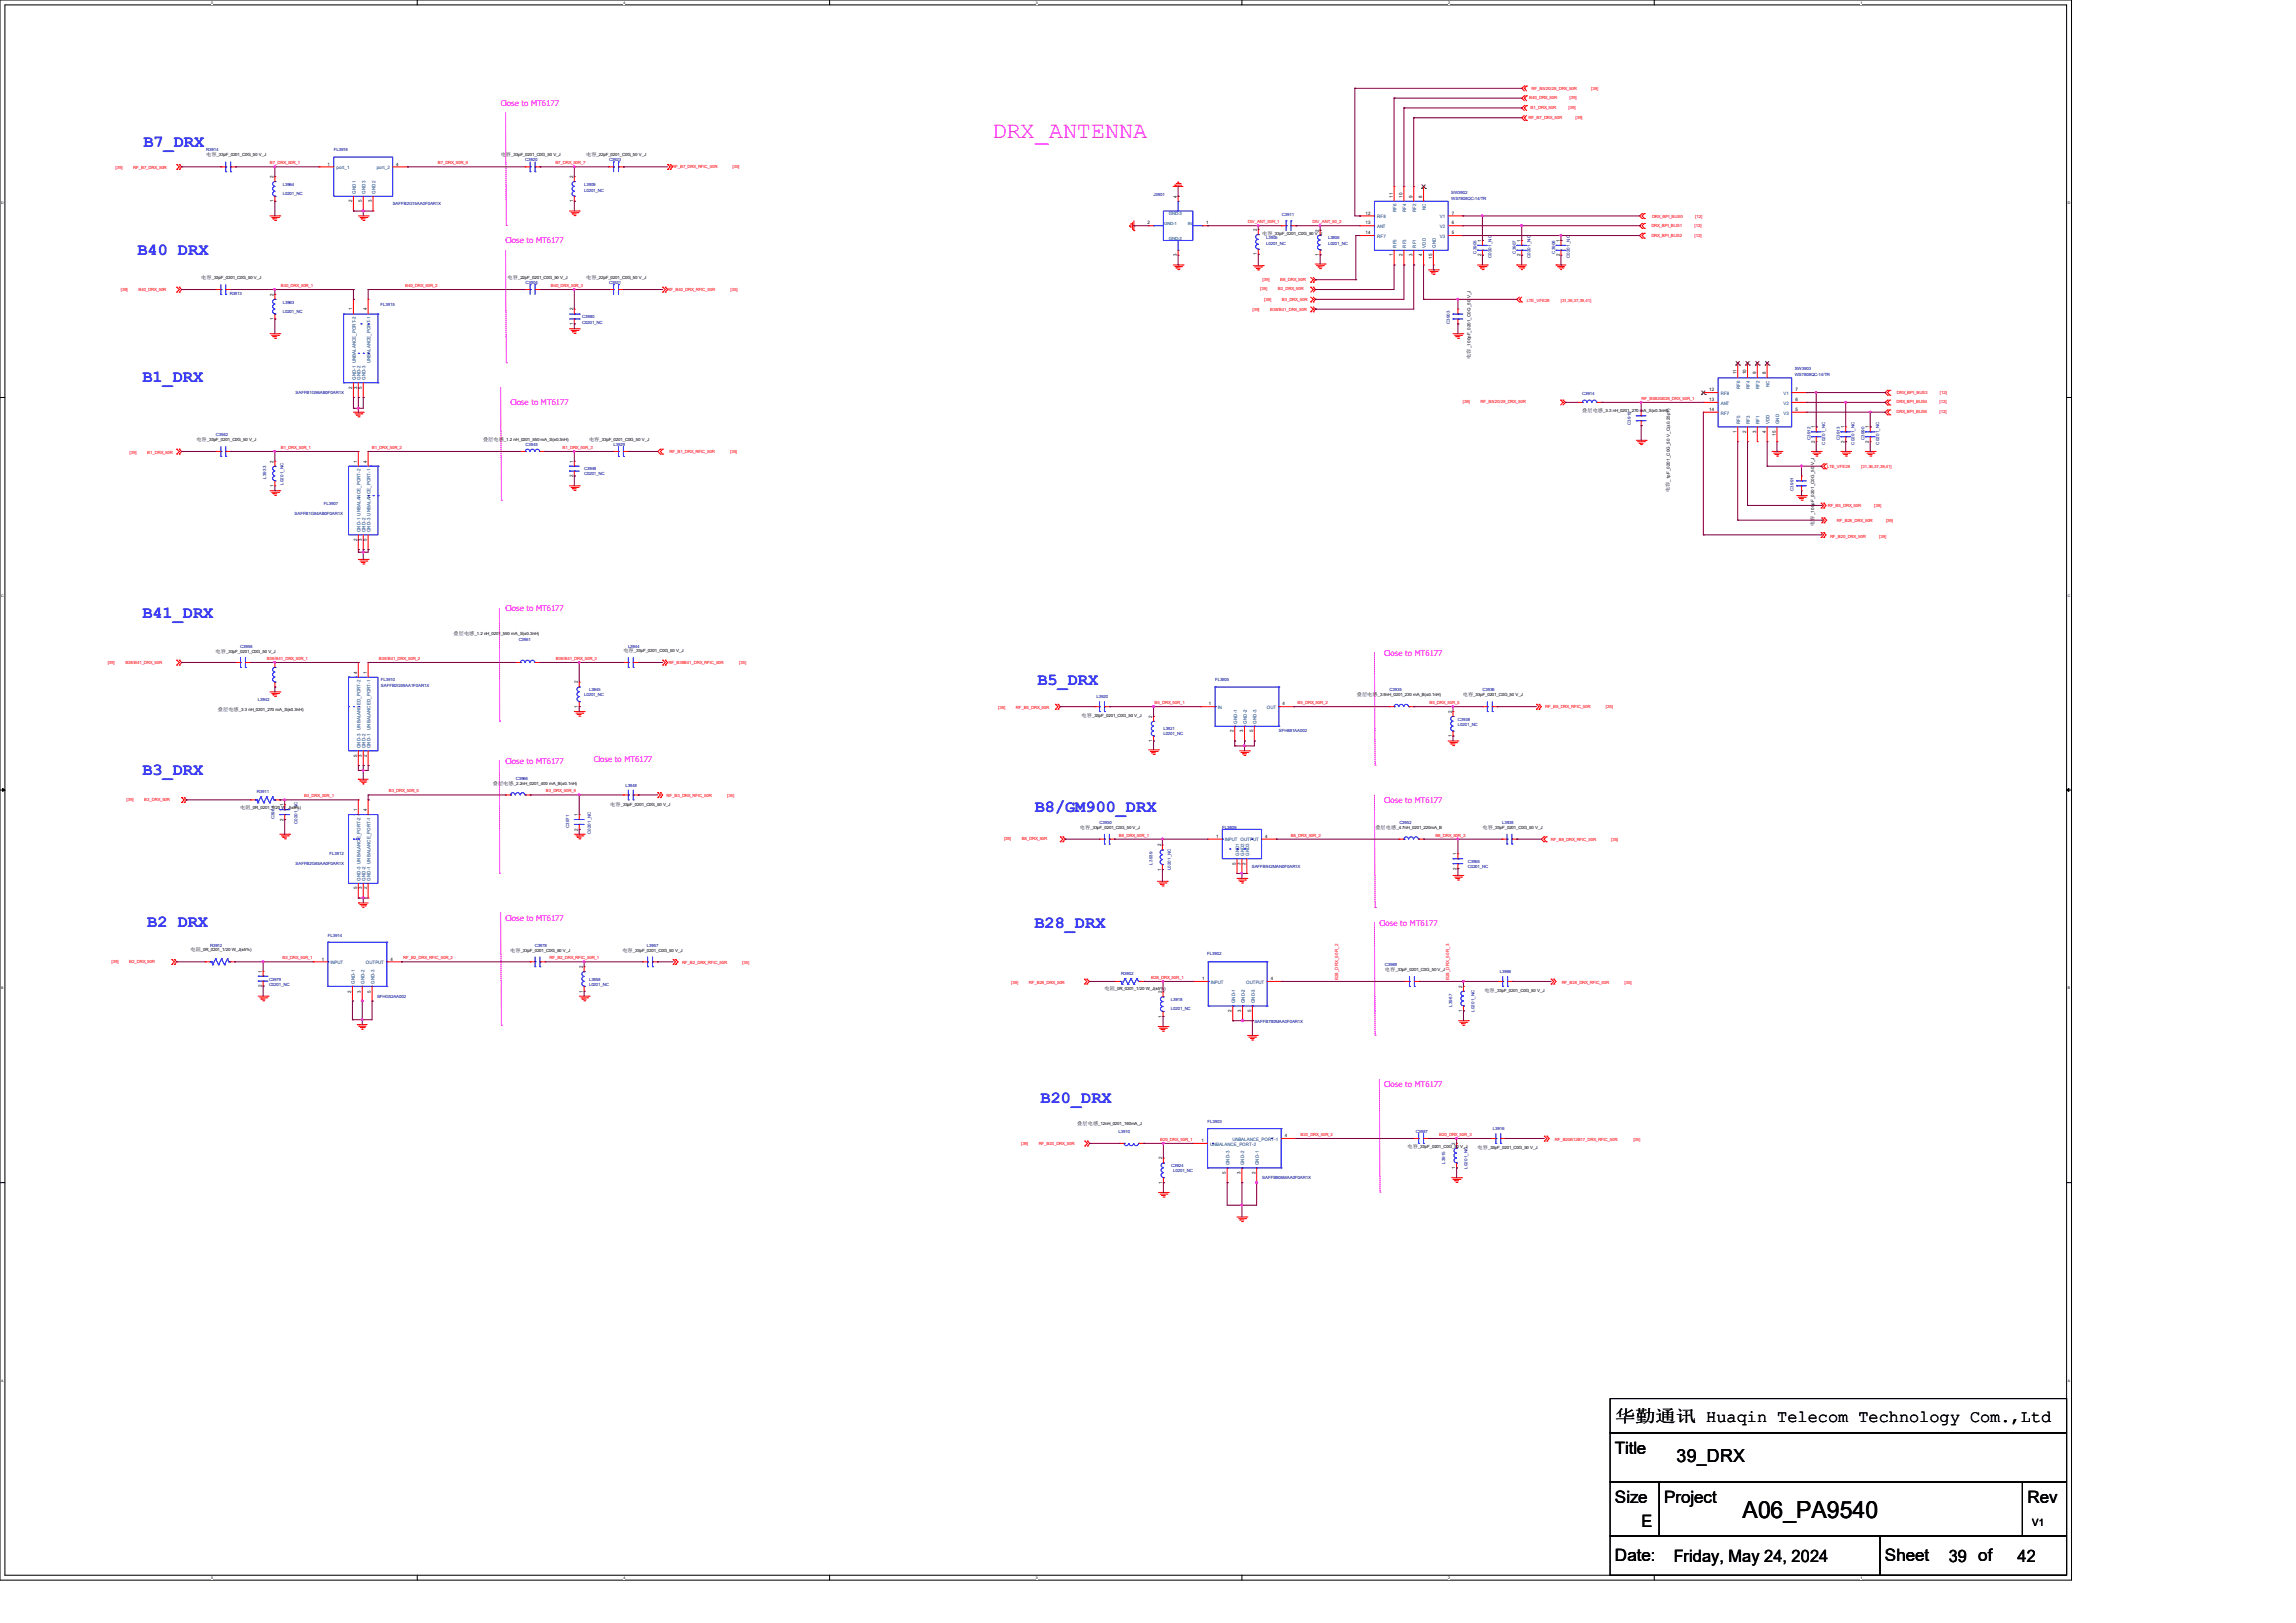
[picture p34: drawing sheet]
<svg xmlns="http://www.w3.org/2000/svg" width="297mm" height="210mm" viewBox="0 0 297 210" stroke-linecap="round" stroke-linejoin="round" font-family="sans-serif">
<defs><g id="words">
<text font-size="3" fill="#f0f" x="128.4" y="17.9">DRX_ANTENNA</text>
<text font-size="3" x="225.4" y="196.4">A06_PA9540</text>
<text font-size="2.3" x="216.9" y="189.2">39_DRX</text>
<g font-size="2.2" fill="#00f">
<text x="18.5" y="19">B7_DRX</text>
<text x="17.8" y="32.9">B40 DRX</text>
<text x="18.4" y="49.4">B1_DRX</text>
<text x="18.4" y="79.9">B41_DRX</text>
<text x="134.2" y="88.7">B5_DRX</text>
<text x="18.4" y="100.2">B3_DRX</text>
<text x="133.9" y="105.1">B8/GM900_DRX</text>
<text x="19" y="119.9">B2 DRX</text>
<text x="133.8" y="120.1">B28_DRX</text>
<text x="134.6" y="142.8">B20_DRX</text>
</g>
<g font-size="2.2">
<text x="208.9" y="184.1">华勤通讯 Huaqin Telecom Technology Com.,Ltd</text>
<text x="208.9" y="188.1">Title</text>
<text x="208.9" y="194.4">Size</text>
<text x="212.3" y="197.6">E</text>
<text x="215.3" y="194.4">Project</text>
<text x="262.3" y="194.4">Rev</text>
<text x="208.9" y="202.1">Date:</text>
<text x="216.5" y="202.1">Friday, May 24, 2024</text>
<text x="243.8" y="202.1">Sheet</text>
<text x="252.1" y="202.1">39 of</text>
<text x="261" y="202.1">42</text>
</g>
<text font-size="1.3" x="262.9" y="197.4">V1</text>
<g font-size="1" fill="#f0f">
<text x="64.8" y="13.7">Close to MT6177</text>
<text x="65.4" y="31.5">Close to MT6177</text>
<text x="66" y="52.5">Close to MT6177</text>
<text x="65.4" y="79.1">Close to MT6177</text>
<text x="179.1" y="84.8">Close to MT6177</text>
<text x="65.4" y="98.8">Close to MT6177</text>
<text x="76.8" y="98.6">Close to MT6177</text>
<text x="179.1" y="103.9">Close to MT6177</text>
<text x="65.4" y="119.1">Close to MT6177</text>
<text x="178.4" y="119.8">Close to MT6177</text>
<text x="179.1" y="140.7">Close to MT6177</text>
</g>
<g font-size=".6" fill="#f00">
<text x="198.1" y="11.6">RF_B5/20/28_DRX_50R</text>
<text x="205.8" y="11.6">[39]</text>
<text x="197.7" y="15.4">RF_B7_DRX_50R</text>
<text x="197.8" y="12.8">B40_DRX_50R</text>
<text x="198" y="14.1">B1_DRX_50R</text>
<text x="202.9" y="14.1">[39]</text>
<text x="203" y="12.8">[39]</text>
<text x="203.8" y="15.4">[39]</text>
<text x="14.9" y="21.8">[39]</text>
<text x="17.2" y="21.8">RF_B7_DRX_50R</text>
<text x="34.9" y="21.3">B7_DRX_50R_1</text>
<text x="56.6" y="21.3">B7_DRX_50R_6</text>
<text x="71.8" y="21.3">B7_DRX_50R_7</text>
<text x="87" y="21.7">RF_B7_DRX_RFIC_50R</text>
<text x="94.7" y="21.7">[35]</text>
<text x="161.4" y="28.9">DIV_ANT_50R_1</text>
<text x="169.8" y="28.9">DIV_ANT_50_2</text>
<text x="213.6" y="29.4">DRX_BPI_BUS1</text>
<text x="213.7" y="28.2">DRX_BPI_BUS0</text>
<text x="219.2" y="29.4">[12]</text>
<text x="219.3" y="28.2">[12]</text>
<text x="213.6" y="30.7">DRX_BPI_BUS2</text>
<text x="219.2" y="30.7">[12]</text>
<text x="15.6" y="37.6">[39]</text>
<text x="17.9" y="37.6">B40_DRX_50R</text>
<text x="36.3" y="37.1">B40_DRX_50R_1</text>
<text x="52.4" y="37.1">B40_DRX_50R_2</text>
<text x="71.2" y="37.1">B40_DRX_50R_3</text>
<text x="86.4" y="37.6">RF_B40_DRX_RFIC_50R</text>
<text x="94.5" y="37.6">[35]</text>
<text x="162" y="40.3">[39]</text>
<text x="163" y="37.5">[39]</text>
<text x="163.3" y="36.4">[39]</text>
<text x="163.5" y="38.9">[39]</text>
<text x="164.3" y="40.3">B38/B41_DRX_50R</text>
<text x="165.3" y="37.5">B2_DRX_50R</text>
<text x="165.6" y="36.4">B8_DRX_50R</text>
<text x="165.8" y="38.9">B3_DRX_50R</text>
<text x="197.5" y="39">LTE_VFE28</text>
<text x="201.9" y="39">[31,36,37,39,41]</text>
<text x="189.2" y="52.2">[39]</text>
<text x="191.5" y="52.2">RF_B5/20/28_DRX_50R</text>
<text x="212.3" y="51.7">RF_B5B20B28_DRX_50R_1</text>
<text x="245.3" y="52.2">DRX_BPI_BUS4</text>
<text x="245.3" y="53.5">DRX_BPI_BUS5</text>
<text x="245.4" y="51">DRX_BPI_BUS3</text>
<text x="250.9" y="52.2">[12]</text>
<text x="250.9" y="53.5">[12]</text>
<text x="251" y="51">[12]</text>
<text x="16.8" y="58.7">[39]</text>
<text x="19.1" y="58.7">B1_DRX_50R</text>
<text x="36.3" y="58.1">B1_DRX_50R_1</text>
<text x="48.1" y="58.1">B1_DRX_50R_2</text>
<text x="72.8" y="58.1">B1_DRX_50R_3</text>
<text x="86.6" y="58.6">RF_B1_DRX_RFIC_50R</text>
<text x="94.4" y="58.6">[35]</text>
<text x="236.4" y="60.6">LTE_VFE28</text>
<text x="236.4" y="65.6">RF_B5_DRX_50R</text>
<text x="240.8" y="60.6">[31,36,37,39,41]</text>
<text x="242.5" y="65.6">[39]</text>
<text x="236.7" y="69.6">RF_B20_DRX_50R</text>
<text x="237.6" y="67.6">RF_B28_DRX_50R</text>
<text x="243.1" y="69.6">[39]</text>
<text x="244" y="67.6">[39]</text>
<text x="13.9" y="86">[39]</text>
<text x="16.2" y="86">B38/B41_DRX_50R</text>
<text x="34.5" y="85.4">B38/B41_DRX_50R_1</text>
<text x="49" y="85.4">B38/B41_DRX_50R_2</text>
<text x="71.9" y="85.4">B38/B41_DRX_50R_3</text>
<text x="86.5" y="86">RF_B38B41_DRX_RFIC_50R</text>
<text x="95.6" y="86">[35]</text>
<text x="129.1" y="91.7">[39]</text>
<text x="131.4" y="91.7">RF_B5_DRX_50R</text>
<text x="149.4" y="91.1">B5_DRX_50R_1</text>
<text x="167.9" y="91.1">B5_DRX_50R_2</text>
<text x="184.9" y="91.1">B5_DRX_50R_5</text>
<text x="199.9" y="91.6">RF_B5_DRX_RFIC_50R</text>
<text x="207.7" y="91.6">[35]</text>
<text x="16.4" y="103.7">[39]</text>
<text x="18.7" y="103.7">B3_DRX_50R</text>
<text x="39.3" y="103.2">B3_DRX_50R_1</text>
<text x="50.3" y="102.5">B3_DRX_50R_5</text>
<text x="70.6" y="102.5">B3_DRX_50R_6</text>
<text x="86.2" y="103.1">RF_B3_DRX_RFIC_50R</text>
<text x="94.1" y="103.1">[35]</text>
<text x="129.9" y="108.8">[39]</text>
<text x="132.2" y="108.8">B8_DRX_50R</text>
<text x="144.7" y="108.3">B8_DRX_50R_1</text>
<text x="167" y="108.3">B8_DRX_50R_2</text>
<text x="185.7" y="108.3">B8_DRX_50R_3</text>
<text x="200.6" y="108.8">RF_B8_DRX_RFIC_50R</text>
<text x="208.4" y="108.8">[35]</text>
<text x="14.4" y="124.6">[39]</text>
<text x="16.7" y="124.6">B2_DRX_50R</text>
<text x="36.5" y="124.1">B2_DRX_50R_1</text>
<text x="52.2" y="124.1">RF_B2_DRX_RFIC_50R_2</text>
<text x="71.1" y="124.1">RF_B2_DRX_RFIC_50R_1</text>
<text x="88.2" y="124.7">RF_B2_DRX_RFIC_50R</text>
<text x="96" y="124.7">[35]</text>
<text x="130.8" y="127.4">[39]</text>
<text x="133.1" y="127.4">RF_B28_DRX_50R</text>
<text x="148.9" y="126.7">B28_DRX_50R_1</text>
<text x="173.1" y="126.9" transform="rotate(-90 173.1 126.9)">B28_DRX_50R_2</text>
<text x="187.5" y="126.9" transform="rotate(-90 187.5 126.9)">B28_DRX_50R_3</text>
<text x="202" y="127.3">RF_B28_DRX_RFIC_50R</text>
<text x="210.2" y="127.3">[35]</text>
<text x="132.1" y="148.2">[39]</text>
<text x="134.4" y="148.2">RF_B20_DRX_50R</text>
<text x="150.1" y="147.6">B20_DRX_50R_1</text>
<text x="168.2" y="147">B20_DRX_50R_2</text>
<text x="186.2" y="147">B20_DRX_50R_3</text>
<text x="201.1" y="147.6">RF_B20B12B17_DRX_RFIC_50R</text>
<text x="211.3" y="147.6">[35]</text>
</g>
<g font-size=".6">
<text x="26.7" y="20.2">电容</text>
<text x="28" y="20.2">_33pF_0201_C0G_50 V_J</text>
<text x="35.4" y="23" transform="rotate(-90 35.4 23)">2</text>
<text x="42.4" y="21.4">1</text>
<text x="51.3" y="21.4">4</text>
<text x="64.8" y="20.2">电容</text>
<text x="66.1" y="20.2">_33pF_0201_C0G_50 V_J</text>
<text x="74.1" y="23" transform="rotate(-90 74.1 23)">2</text>
<text x="75.8" y="20.2">电容</text>
<text x="77.2" y="20.2">_22pF_0201_C0G_50 V_J</text>
<text x="35.4" y="26.2" transform="rotate(-90 35.4 26.2)">1</text>
<text x="45.6" y="26.2" transform="rotate(-90 45.6 26.2)">2</text>
<text x="46.8" y="26.2" transform="rotate(-90 46.8 26.2)">5</text>
<text x="48.1" y="26.2" transform="rotate(-90 48.1 26.2)">3</text>
<text x="74.1" y="26.2" transform="rotate(-90 74.1 26.2)">1</text>
<text x="148.4" y="29">2</text>
<text x="152.2" y="25.6" transform="rotate(-90 152.2 25.6)">4</text>
<text x="156" y="29">1</text>
<text x="162.6" y="29.9" transform="rotate(-90 162.6 29.9)">2</text>
<text x="170.6" y="30" transform="rotate(-90 170.6 30)">2</text>
<text x="176.7" y="27.8">12</text>
<text x="176.7" y="29">13</text>
<text x="180.2" y="25.6" transform="rotate(-90 180.2 25.6)">11</text>
<text x="181.4" y="25.6" transform="rotate(-90 181.4 25.6)">10</text>
<text x="182.7" y="25.6" transform="rotate(-90 182.7 25.6)">9</text>
<text x="184" y="25.6" transform="rotate(-90 184 25.6)">8</text>
<text x="187.8" y="27.8">7</text>
<text x="187.8" y="29">6</text>
<text x="152.2" y="33.2" transform="rotate(-90 152.2 33.2)">3</text>
<text x="162.6" y="33.1" transform="rotate(-90 162.6 33.1)">1</text>
<text x="163.3" y="30.4">电容</text>
<text x="164.6" y="30.4">_33pF_0201_C0G_50 V_J</text>
<text x="170.6" y="33.1" transform="rotate(-90 170.6 33.1)">1</text>
<text x="176.7" y="30.3">14</text>
<text x="180.2" y="33.2" transform="rotate(-90 180.2 33.2)">1</text>
<text x="181.4" y="33.2" transform="rotate(-90 181.4 33.2)">2</text>
<text x="182.7" y="33.2" transform="rotate(-90 182.7 33.2)">3</text>
<text x="184" y="33.2" transform="rotate(-90 184 33.2)">4</text>
<text x="185.3" y="33.5" transform="rotate(-90 185.3 33.5)">15</text>
<text x="187.8" y="30.3">5</text>
<text x="191.6" y="33.2" transform="rotate(-90 191.6 33.2)">2</text>
<text x="191.6" y="31.3" transform="rotate(-90 191.6 31.3)">1</text>
<text x="196.7" y="33.2" transform="rotate(-90 196.7 33.2)">2</text>
<text x="196.7" y="31.3" transform="rotate(-90 196.7 31.3)">1</text>
<text x="201.8" y="33.2" transform="rotate(-90 201.8 33.2)">2</text>
<text x="201.8" y="31.3" transform="rotate(-90 201.8 31.3)">1</text>
<text x="26" y="36.1">电容</text>
<text x="27.4" y="36.1">_33pF_0201_C0G_50 V_J</text>
<text x="35.4" y="41.4" transform="rotate(-90 35.4 41.4)">1</text>
<text x="35.4" y="38.3" transform="rotate(-90 35.4 38.3)">2</text>
<text x="45.6" y="40.2" transform="rotate(-90 45.6 40.2)">1</text>
<text x="47.5" y="40.2" transform="rotate(-90 47.5 40.2)">4</text>
<text x="65.7" y="36.1">电容</text>
<text x="67" y="36.1">_22pF_0201_C0G_50 V_J</text>
<text x="74.1" y="40.2" transform="rotate(-90 74.1 40.2)">2</text>
<text x="75.8" y="36.1">电容</text>
<text x="77.2" y="36.1">_22pF_0201_C0G_50 V_J</text>
<text x="74.1" y="42.1" transform="rotate(-90 74.1 42.1)">1</text>
<text x="190.2" y="46.4" transform="rotate(-90 190.2 46.4)">电容</text>
<text x="190.2" y="45.1" transform="rotate(-90 190.2 45.1)">_100pF_0201_C0G_50 V_J</text>
<text x="45.6" y="50.3" transform="rotate(-90 45.6 50.3)">2</text>
<text x="46.2" y="50.3" transform="rotate(-90 46.2 50.3)">3</text>
<text x="46.8" y="50.3" transform="rotate(-90 46.8 50.3)">5</text>
<text x="204.7" y="53.3">叠层电感</text>
<text x="207.4" y="53.3">_3.3 nH_0201_270 mA_S(±0.3nH)</text>
<text x="221.1" y="50.6">12</text>
<text x="221.1" y="53.2">14</text>
<text x="221.1" y="51.9">13</text>
<text x="224.6" y="48.4" transform="rotate(-90 224.6 48.4)">11</text>
<text x="225.9" y="48.4" transform="rotate(-90 225.9 48.4)">10</text>
<text x="227.2" y="48.4" transform="rotate(-90 227.2 48.4)">9</text>
<text x="228.4" y="48.4" transform="rotate(-90 228.4 48.4)">8</text>
<text x="232.2" y="50.6">7</text>
<text x="232.2" y="51.9">6</text>
<text x="232.2" y="53.2">5</text>
<text x="25.4" y="57.1">电容</text>
<text x="26.8" y="57.1">_33pF_0201_C0G_50 V_J</text>
<text x="35.4" y="59.9" transform="rotate(-90 35.4 59.9)">2</text>
<text x="46.2" y="59.9" transform="rotate(-90 46.2 59.9)">1</text>
<text x="47.5" y="59.9" transform="rotate(-90 47.5 59.9)">4</text>
<text x="62.5" y="57.1">叠层电感</text>
<text x="65.2" y="57.1">_1.2 nH_0201_550 mA_S(±0.3nH)</text>
<text x="74.1" y="59.9" transform="rotate(-90 74.1 59.9)">1</text>
<text x="76.2" y="57.1">电容</text>
<text x="77.6" y="57.1">_33pF_0201_C0G_50 V_J</text>
<text x="224.6" y="56" transform="rotate(-90 224.6 56)">1</text>
<text x="225.9" y="56" transform="rotate(-90 225.9 56)">2</text>
<text x="227.2" y="56" transform="rotate(-90 227.2 56)">3</text>
<text x="228.4" y="56" transform="rotate(-90 228.4 56)">4</text>
<text x="229.7" y="56.4" transform="rotate(-90 229.7 56.4)">15</text>
<text x="234.8" y="57.3" transform="rotate(-90 234.8 57.3)">2</text>
<text x="234.8" y="55.4" transform="rotate(-90 234.8 55.4)">1</text>
<text x="238.6" y="57.3" transform="rotate(-90 238.6 57.3)">2</text>
<text x="238.6" y="55.4" transform="rotate(-90 238.6 55.4)">1</text>
<text x="241.8" y="57.3" transform="rotate(-90 241.8 57.3)">2</text>
<text x="241.8" y="55.4" transform="rotate(-90 241.8 55.4)">1</text>
<text x="35.4" y="63" transform="rotate(-90 35.4 63)">1</text>
<text x="74.1" y="61.8" transform="rotate(-90 74.1 61.8)">2</text>
<text x="216" y="63.7" transform="rotate(-90 216 63.7)">电容</text>
<text x="216" y="62.3" transform="rotate(-90 216 62.3)">_1pF_0201_C0G_50 V_C(±0.25pF)</text>
<text x="46.2" y="70" transform="rotate(-90 46.2 70)">2</text>
<text x="46.8" y="70" transform="rotate(-90 46.8 70)">3</text>
<text x="47.5" y="70" transform="rotate(-90 47.5 70)">5</text>
<text x="234.7" y="68" transform="rotate(-90 234.7 68)">电容</text>
<text x="234.7" y="66.7" transform="rotate(-90 234.7 66.7)">_100pF_0201_C0G_50 V_J</text>
<text x="58.7" y="82.2">叠层电感</text>
<text x="61.4" y="82.2">_1.2 nH_0201_550 mA_S(±0.3nH)</text>
<text x="27.9" y="84.5">电容</text>
<text x="29.3" y="84.5">_33pF_0201_C0G_50 V_J</text>
<text x="46.2" y="87.2" transform="rotate(-90 46.2 87.2)">4</text>
<text x="47.5" y="87.2" transform="rotate(-90 47.5 87.2)">1</text>
<text x="74.8" y="88.4" transform="rotate(-90 74.8 88.4)">2</text>
<text x="80.6" y="84.4">电容</text>
<text x="82" y="84.4">_33pF_0201_C0G_50 V_J</text>
<text x="28.2" y="92">叠层电感</text>
<text x="30.9" y="92">_3.3 nH_0201_270 mA_S(±0.3nH)</text>
<text x="74.8" y="91.6" transform="rotate(-90 74.8 91.6)">1</text>
<text x="139.9" y="92.8">电容</text>
<text x="141.3" y="92.8">_33pF_0201_C0G_50 V_J</text>
<text x="149.1" y="92.9" transform="rotate(-90 149.1 92.9)">2</text>
<text x="156.4" y="91.3">1</text>
<text x="159.6" y="94.8" transform="rotate(-90 159.6 94.8)">2</text>
<text x="160.8" y="94.8" transform="rotate(-90 160.8 94.8)">3</text>
<text x="162.1" y="94.8" transform="rotate(-90 162.1 94.8)">5</text>
<text x="165.9" y="91.3">4</text>
<text x="175.5" y="90.1">叠层电感</text>
<text x="178.2" y="90.1">_3.9nH_0201_230 mA_B(±0.1nH)</text>
<text x="187.8" y="95.4" transform="rotate(-90 187.8 95.4)">1</text>
<text x="187.8" y="92.2" transform="rotate(-90 187.8 92.2)">2</text>
<text x="189.2" y="90.1">电容</text>
<text x="190.6" y="90.1">_33pF_0201_C0G_50 V_J</text>
<text x="46.2" y="98" transform="rotate(-90 46.2 98)">5</text>
<text x="46.8" y="98" transform="rotate(-90 46.8 98)">3</text>
<text x="47.5" y="98" transform="rotate(-90 47.5 98)">2</text>
<text x="63.8" y="101.5">叠层电感</text>
<text x="66.5" y="101.5">_2.2nH_0201_400 mA_B(±0.1nH)</text>
<text x="149.1" y="96" transform="rotate(-90 149.1 96)">1</text>
<text x="31.1" y="104.6">电阻</text>
<text x="32.4" y="104.7">_0R_0201_1/20 W_J(±5%)</text>
<text x="36.7" y="106.2" transform="rotate(-90 36.7 106.2)">2</text>
<text x="36.7" y="104.3" transform="rotate(-90 36.7 104.3)">1</text>
<text x="46.2" y="104.9" transform="rotate(-90 46.2 104.9)">1</text>
<text x="47.5" y="104.9" transform="rotate(-90 47.5 104.9)">4</text>
<text x="74.8" y="107.5" transform="rotate(-90 74.8 107.5)">2</text>
<text x="74.8" y="105.6" transform="rotate(-90 74.8 105.6)">1</text>
<text x="79" y="104.3">电容</text>
<text x="80.3" y="104.3">_33pF_0201_C0G_50 V_J</text>
<text x="139.7" y="107.2">电容</text>
<text x="141.1" y="107.2">_33pF_0201_C0G_50 V_J</text>
<text x="177.9" y="107.2">叠层电感</text>
<text x="180.6" y="107.2">_4.7nH_0201_220mA_B</text>
<text x="191.8" y="107.2">电容</text>
<text x="193.1" y="107.2">_33pF_0201_C0G_50 V_J</text>
<text x="150.2" y="112.7" transform="rotate(-90 150.2 112.7)">1</text>
<text x="150.2" y="109.5" transform="rotate(-90 150.2 109.5)">2</text>
<text x="157.3" y="108.4">1</text>
<text x="159.9" y="111.9" transform="rotate(-90 159.9 111.9)">5</text>
<text x="160.5" y="111.9" transform="rotate(-90 160.5 111.9)">3</text>
<text x="161.1" y="111.9" transform="rotate(-90 161.1 111.9)">2</text>
<text x="163.7" y="108.4">4</text>
<text x="188.4" y="112.6" transform="rotate(-90 188.4 112.6)">2</text>
<text x="188.4" y="110.7" transform="rotate(-90 188.4 110.7)">1</text>
<text x="46.2" y="115.1" transform="rotate(-90 46.2 115.1)">5</text>
<text x="46.8" y="115.1" transform="rotate(-90 46.8 115.1)">3</text>
<text x="47.5" y="115.1" transform="rotate(-90 47.5 115.1)">2</text>
<text x="24.6" y="123.1">电阻</text>
<text x="26" y="123.1">_0R_0201_1/20 W_J(±5%)</text>
<text x="33.9" y="125.8" transform="rotate(-90 33.9 125.8)">1</text>
<text x="41.6" y="124.3">1</text>
<text x="50.5" y="124.3">4</text>
<text x="66" y="123.2">电容</text>
<text x="67.4" y="123.2">_33pF_0201_C0G_50 V_J</text>
<text x="75.4" y="125.3" transform="rotate(-90 75.4 125.3)">2</text>
<text x="80.5" y="123.2">电容</text>
<text x="81.9" y="123.2">_33pF_0201_C0G_50 V_J</text>
<text x="179.2" y="125.6">电容</text>
<text x="180.5" y="125.7">_33pF_0201_C0G_50 V_J</text>
<text x="33.9" y="127.8" transform="rotate(-90 33.9 127.8)">2</text>
<text x="45.4" y="128.4" transform="rotate(-90 45.4 128.4)">2</text>
<text x="46.7" y="128.4" transform="rotate(-90 46.7 128.4)">3</text>
<text x="48" y="128.4" transform="rotate(-90 48 128.4)">5</text>
<text x="75.4" y="128.4" transform="rotate(-90 75.4 128.4)">1</text>
<text x="142.9" y="128.1">电阻</text>
<text x="144.2" y="128.1">_0R_0201_1/20 W_J(±5%)</text>
<text x="150.3" y="131.7" transform="rotate(-90 150.3 131.7)">1</text>
<text x="150.3" y="128.5" transform="rotate(-90 150.3 128.5)">2</text>
<text x="155.5" y="126.8">1</text>
<text x="159.3" y="131" transform="rotate(-90 159.3 131)">2</text>
<text x="160.6" y="131" transform="rotate(-90 160.6 131)">3</text>
<text x="161.8" y="131" transform="rotate(-90 161.8 131)">5</text>
<text x="164.4" y="126.8">4</text>
<text x="189.1" y="131" transform="rotate(-90 189.1 131)">1</text>
<text x="189.1" y="127.8" transform="rotate(-90 189.1 127.8)">2</text>
<text x="192" y="128.4">电容</text>
<text x="193.4" y="128.4">_33pF_0201_C0G_50 V_J</text>
<text x="139.4" y="145.5">叠层电感</text>
<text x="142.1" y="145.5">_12nH_0201_160mA_J</text>
<text x="155.4" y="147.8">1</text>
<text x="166.2" y="147.2">4</text>
<text x="182.1" y="148.5">电容</text>
<text x="183.4" y="148.5">_33pF_0201_C0G_50 V_J</text>
<text x="188.3" y="148.1" transform="rotate(-90 188.3 148.1)">2</text>
<text x="191.1" y="148.7">电容</text>
<text x="192.5" y="148.7">_33pF_0201_C0G_50 V_J</text>
<text x="150.3" y="153.2" transform="rotate(-90 150.3 153.2)">1</text>
<text x="150.3" y="150" transform="rotate(-90 150.3 150)">2</text>
<text x="158.6" y="151.9" transform="rotate(-90 158.6 151.9)">5</text>
<text x="160.5" y="151.9" transform="rotate(-90 160.5 151.9)">3</text>
<text x="162.4" y="151.9" transform="rotate(-90 162.4 151.9)">2</text>
<text x="188.3" y="151.3" transform="rotate(-90 188.3 151.3)">1</text>
</g>
<g font-size=".6" fill="#000080">
<text x="26.7" y="19.6">R3914</text>
<text x="43.2" y="19.6">FL3916</text>
<text x="67.9" y="20.9">C3920</text>
<text x="78.8" y="20.9">C3923</text>
<text x="36.6" y="24">L3964</text>
<text x="36.6" y="25.3">L0201_NC</text>
<text x="50.8" y="26.6">SAFFB2G15AA0F0AR1X</text>
<text x="75.6" y="24">L3909</text>
<text x="75.6" y="24.8">L0201_NC</text>
<text x="149.2" y="25.3">J3901</text>
<text x="165.8" y="27.9">C3911</text>
<text x="187.7" y="25.8">WS7808QC-14/TR</text>
<text x="187.7" y="25.1">SW3902</text>
<text x="163.8" y="30.9">L3905</text>
<text x="163.8" y="31.7">L0201_NC</text>
<text x="171.8" y="31">L3906</text>
<text x="171.8" y="31.8">L0201_NC</text>
<text x="191" y="32.8" transform="rotate(-90 191 32.8)">C3905</text>
<text x="192.9" y="33.4" transform="rotate(-90 192.9 33.4)">C0201_NC</text>
<text x="196.1" y="32.8" transform="rotate(-90 196.1 32.8)">C3907</text>
<text x="198" y="33.4" transform="rotate(-90 198 33.4)">C0201_NC</text>
<text x="201.2" y="32.8" transform="rotate(-90 201.2 32.8)">C3906</text>
<text x="203.1" y="33.4" transform="rotate(-90 203.1 33.4)">C0201_NC</text>
<text x="29.7" y="38.2">R3913</text>
<text x="36.6" y="39.3">L3963</text>
<text x="36.6" y="40.5">L0201_NC</text>
<text x="49.2" y="39.6">FL3915</text>
<text x="68" y="36.7">C3904</text>
<text x="75.3" y="41.2">C3980</text>
<text x="75.3" y="42">C0201_NC</text>
<text x="78.8" y="36.7">C3921</text>
<text x="187.5" y="41.9" transform="rotate(-90 187.5 41.9)">C3903</text>
<text x="232.2" y="47.9">SW3903</text>
<text x="38.2" y="50.9">SAFFB1G96AB0F0AR1X</text>
<text x="204.7" y="51.1">C3914</text>
<text x="232.2" y="48.7">WS7808QC-14/TR</text>
<text x="27.9" y="56.4">C3942</text>
<text x="68" y="57.7">C3945</text>
<text x="79.4" y="57.7">L3929</text>
<text x="211" y="55" transform="rotate(-90 211 55)">C3915</text>
<text x="234.2" y="57" transform="rotate(-90 234.2 57)">C3912</text>
<text x="236.1" y="57.5" transform="rotate(-90 236.1 57.5)">C0201_NC</text>
<text x="238" y="57" transform="rotate(-90 238 57)">C3913</text>
<text x="239.9" y="57.5" transform="rotate(-90 239.9 57.5)">C0201_NC</text>
<text x="241.2" y="57" transform="rotate(-90 241.2 57)">C3990</text>
<text x="243.1" y="57.5" transform="rotate(-90 243.1 57.5)">C0201_NC</text>
<text x="34.4" y="62" transform="rotate(-90 34.4 62)">L3933</text>
<text x="36.7" y="62.7" transform="rotate(-90 36.7 62.7)">L0201_NC</text>
<text x="41.9" y="65.3">FL3907</text>
<text x="75.6" y="60.9">C3948</text>
<text x="75.6" y="61.5">C0201_NC</text>
<text x="232" y="63.5" transform="rotate(-90 232 63.5)">C3991</text>
<text x="38.1" y="66.6">SAFFB1G84AB0F0AR1X</text>
<text x="31.1" y="83.8">C3956</text>
<text x="67.1" y="82.9">C3961</text>
<text x="81.2" y="83.8">L3944</text>
<text x="49.3" y="88.2">FL3910</text>
<text x="49.3" y="88.9">SAFFB2G59AA1F0AR1X</text>
<text x="76.2" y="89.5">L3945</text>
<text x="157.2" y="88.2">FL3905</text>
<text x="179.8" y="89.5">C3935</text>
<text x="191.8" y="89.5">C3936</text>
<text x="33.4" y="90.7">L3942</text>
<text x="75.6" y="90.1">L0201_NC</text>
<text x="141.9" y="90.3">L3920</text>
<text x="150.5" y="94.5">L3921</text>
<text x="150.5" y="95.1">L0201_NC</text>
<text x="165.4" y="94.7">SFH881AA002</text>
<text x="188.6" y="93.3">C3938</text>
<text x="188.6" y="93.9">L0201_NC</text>
<text x="66.7" y="100.9">C3966</text>
<text x="80.9" y="101.8">L3948</text>
<text x="33.2" y="102.6">R3911</text>
<text x="35.5" y="106" transform="rotate(-90 35.5 106)">C3968</text>
<text x="38.5" y="106.7" transform="rotate(-90 38.5 106.7)">C0201_NC</text>
<text x="73.6" y="107.2" transform="rotate(-90 73.6 107.2)">C3971</text>
<text x="76.4" y="107.9" transform="rotate(-90 76.4 107.9)">C0201_NC</text>
<text x="142.2" y="106.6">C3950</text>
<text x="158.1" y="107.2">FL3909</text>
<text x="181" y="106.6">C3952</text>
<text x="194.3" y="106.6">L3938</text>
<text x="38.2" y="111.9">SAFFB2G65AA0F0AR1X</text>
<text x="42.6" y="110.7">FL3912</text>
<text x="149.1" y="111.9" transform="rotate(-90 149.1 111.9)">L3939</text>
<text x="151.5" y="112.6" transform="rotate(-90 151.5 112.6)">L0201_NC</text>
<text x="161.9" y="112.3">SAFFB942MAN0F0AR1X</text>
<text x="189.9" y="111.7">C3955</text>
<text x="189.9" y="112.3">C0201_NC</text>
<text x="27.2" y="122.5">R3912</text>
<text x="42.4" y="121.2">FL3914</text>
<text x="69.2" y="122.6">C3978</text>
<text x="83.7" y="122.6">L3957</text>
<text x="156.2" y="123.6">FL3902</text>
<text x="179.2" y="125">C3989</text>
<text x="194" y="125.9">L3966</text>
<text x="34.8" y="126.9">C3979</text>
<text x="34.8" y="127.6">C0201_NC</text>
<text x="48.8" y="129.1">SFHG52AA002</text>
<text x="76.2" y="126.9">L3958</text>
<text x="76.2" y="127.6">L0201_NC</text>
<text x="145" y="126.1">R3902</text>
<text x="151.5" y="129.5">L3918</text>
<text x="151.5" y="130.7">L0201_NC</text>
<text x="187.8" y="130.3" transform="rotate(-90 187.8 130.3)">L3967</text>
<text x="190.7" y="130.9" transform="rotate(-90 190.7 130.9)">L0201_NC</text>
<text x="162.3" y="132.3">SAFFB780MAA0F0AR1X</text>
<text x="144.7" y="146.6">L3910</text>
<text x="156.2" y="145.3">FL3903</text>
<text x="183.1" y="146.6">C3987</text>
<text x="193.1" y="146.2">L3916</text>
<text x="151.5" y="151.1">C3924</text>
<text x="151.8" y="151.7">L0201_NC</text>
<text x="163.3" y="152.6">SAFFB806MAA0F0AR1X</text>
<text x="187" y="150.6" transform="rotate(-90 187 150.6)">L3915</text>
<text x="189.8" y="151.3" transform="rotate(-90 189.8 151.3)">L0201_NC</text>
</g>
<g font-size=".6" fill="#004080">
<text x="43.5" y="21.9">port_1</text>
<text x="48.7" y="21.9">port_2</text>
<text x="46" y="25.1" transform="rotate(-90 46 25.1)">GND1</text>
<text x="47.3" y="25.1" transform="rotate(-90 47.3 25.1)">GND3</text>
<text x="48.6" y="25.1" transform="rotate(-90 48.6 25.1)">GND2</text>
<text x="150.6" y="29.1">GND-1</text>
<text x="151.2" y="27.9">GND-3</text>
<text x="153.7" y="29.1">IN</text>
<text x="178.1" y="28.2">RF8</text>
<text x="178.1" y="29.5">ANT</text>
<text x="180.6" y="27.5" transform="rotate(-90 180.6 27.5)">RF6</text>
<text x="181.9" y="27.5" transform="rotate(-90 181.9 27.5)">RF4</text>
<text x="183.2" y="27.5" transform="rotate(-90 183.2 27.5)">RF2</text>
<text x="184.4" y="27.2" transform="rotate(-90 184.4 27.2)">NC</text>
<text x="186.3" y="28.2">V1</text>
<text x="186.3" y="29.5">V2</text>
<text x="151.2" y="31">GND-2</text>
<text x="178.1" y="30.8">RF7</text>
<text x="180.6" y="32" transform="rotate(-90 180.6 32)">RF5</text>
<text x="181.9" y="32" transform="rotate(-90 181.9 32)">RF3</text>
<text x="183.2" y="32" transform="rotate(-90 183.2 32)">RF1</text>
<text x="184.4" y="32" transform="rotate(-90 184.4 32)">VDD</text>
<text x="185.7" y="32" transform="rotate(-90 185.7 32)">GND</text>
<text x="186.3" y="30.8">V3</text>
<text x="47.9" y="47" transform="rotate(-90 47.9 47)">UNBALANCE_PORT-1</text>
<text x="46" y="49.2" transform="rotate(-90 46 49.2)">GND-1 UNBALANCE_PORT-2</text>
<text x="46.7" y="49.2" transform="rotate(-90 46.7 49.2)">GND-2</text>
<text x="47.3" y="49.2" transform="rotate(-90 47.3 49.2)">GND-3</text>
<text x="222.6" y="51.1">RF8</text>
<text x="222.6" y="53.6">RF7</text>
<text x="222.6" y="52.4">ANT</text>
<text x="225.1" y="50.3" transform="rotate(-90 225.1 50.3)">RF6</text>
<text x="226.4" y="50.3" transform="rotate(-90 226.4 50.3)">RF4</text>
<text x="227.6" y="50.3" transform="rotate(-90 227.6 50.3)">RF2</text>
<text x="228.9" y="50.1" transform="rotate(-90 228.9 50.1)">NC</text>
<text x="230.7" y="51.1">V1</text>
<text x="230.7" y="52.4">V2</text>
<text x="230.7" y="53.6">V3</text>
<text x="225.1" y="54.9" transform="rotate(-90 225.1 54.9)">RF5</text>
<text x="226.4" y="54.9" transform="rotate(-90 226.4 54.9)">RF3</text>
<text x="227.6" y="54.9" transform="rotate(-90 227.6 54.9)">RF1</text>
<text x="228.9" y="54.9" transform="rotate(-90 228.9 54.9)">VDD</text>
<text x="230.2" y="54.9" transform="rotate(-90 230.2 54.9)">GND</text>
<text x="46.7" y="68.9" transform="rotate(-90 46.7 68.9)">GND-1 UNBALANCE_PORT-2</text>
<text x="47.3" y="68.9" transform="rotate(-90 47.3 68.9)">GND-2</text>
<text x="47.9" y="68.9" transform="rotate(-90 47.9 68.9)">GND-3 UNBALANCE_PORT-1</text>
<text x="46.7" y="94.4" transform="rotate(-90 46.7 94.4)">UNBALANCED_PORT-2</text>
<text x="47.9" y="94.4" transform="rotate(-90 47.9 94.4)">UNBALANCED_PORT-1</text>
<text x="157.5" y="91.7">IN</text>
<text x="160" y="93.6" transform="rotate(-90 160 93.6)">GND-1</text>
<text x="161.3" y="93.6" transform="rotate(-90 161.3 93.6)">GND-2</text>
<text x="162.6" y="93.6" transform="rotate(-90 162.6 93.6)">GND-3</text>
<text x="163.9" y="91.7">OUT</text>
<text x="46.7" y="96.8" transform="rotate(-90 46.7 96.8)">GND-3</text>
<text x="47.3" y="96.8" transform="rotate(-90 47.3 96.8)">GND-2</text>
<text x="47.9" y="96.8" transform="rotate(-90 47.9 96.8)">GND-1</text>
<text x="46.7" y="114" transform="rotate(-90 46.7 114)">GND-3 UNBALANCE_PORT-2</text>
<text x="47.3" y="114" transform="rotate(-90 47.3 114)">GND-2</text>
<text x="47.9" y="114" transform="rotate(-90 47.9 114)">GND-1 UNBALANCE_PORT-1</text>
<text x="158.5" y="108.9">INPUT OUTPUT</text>
<text x="160.3" y="110.8" transform="rotate(-90 160.3 110.8)">GND1</text>
<text x="161" y="110.8" transform="rotate(-90 161 110.8)">GND2</text>
<text x="161.6" y="110.8" transform="rotate(-90 161.6 110.8)">GND3</text>
<text x="42.8" y="124.8">INPUT</text>
<text x="47.3" y="124.8">OUTPUT</text>
<text x="45.9" y="127.3" transform="rotate(-90 45.9 127.3)">GND-1</text>
<text x="47.2" y="127.3" transform="rotate(-90 47.2 127.3)">GND-2</text>
<text x="48.4" y="127.3" transform="rotate(-90 48.4 127.3)">GND-3</text>
<text x="156.6" y="127.3">INPUT</text>
<text x="159.8" y="129.8" transform="rotate(-90 159.8 129.8)">GND-1</text>
<text x="161" y="129.8" transform="rotate(-90 161 129.8)">GND-2</text>
<text x="161.2" y="127.3">OUTPUT</text>
<text x="162.3" y="129.8" transform="rotate(-90 162.3 129.8)">GND-3</text>
<text x="156.6" y="148.3">UNBALANCE_PORT-2</text>
<text x="159.4" y="147.6">UNBALANCE_PORT-1</text>
<text x="159" y="150.8" transform="rotate(-90 159 150.8)">GND-3</text>
<text x="161" y="150.8" transform="rotate(-90 161 150.8)">GND-2</text>
<text x="162.9" y="150.8" transform="rotate(-90 162.9 150.8)">GND-1</text>
</g>
<g font-size=".5">
<text x="27.3" y=".5">5</text>
<text x="80.6" y=".5">4</text>
<text x="134" y=".5">3</text>
<text x="187.3" y=".5">2</text>
<text x="240.7" y=".5">1</text>
<text x=".2" y="26.4">D</text>
<text x="267.5" y="26.4">D</text>
<text x=".2" y="77.2">C</text>
<text x="267.5" y="77.2">C</text>
<text x=".2" y="128">B</text>
<text x="267.5" y="128">B</text>
<text x=".2" y="178.8">A</text>
<text x="267.5" y="178.8">A</text>
<text x="27.3" y="204.3">5</text>
<text x="80.6" y="204.3">4</text>
<text x="134" y="204.3">3</text>
<text x="187.3" y="204.3">2</text>
<text x="240.7" y="204.3">1</text>
</g>
</g></defs>
<path d="M0 0h268v204.5h-268zM.6 .6h266.7v203.2h-266.7z" fill="none" stroke="#000" stroke-width=".13"/>
<g fill="#fff">
<path d="M27.3 .1h.2v.5h-.2z"/>
<path d="M27.3 203.9h.2v.5h-.2z"/>
</g>
<path d="M54 0v.6M54 203.8v.7" fill="none" stroke="#000" stroke-width=".13"/>
<g fill="#fff">
<path d="M80.6 .1h.3v.5h-.3z"/>
<path d="M80.6 203.9h.3v.5h-.3z"/>
</g>
<path d="M107.3 0v.6M107.3 203.8v.7" fill="none" stroke="#000" stroke-width=".13"/>
<g fill="#fff">
<path d="M134 .1h.2v.5h-.2z"/>
<path d="M134 203.9h.2v.5h-.2z"/>
</g>
<path d="M160.7 0v.6M160.7 203.8v.7" fill="none" stroke="#000" stroke-width=".13"/>
<g fill="#fff">
<path d="M187.3 .1h.2v.5h-.2z"/>
<path d="M187.3 203.9h.2v.5h-.2z"/>
</g>
<path d="M214 0v.6M214 203.8v.7" fill="none" stroke="#000" stroke-width=".13"/>
<g fill="#fff">
<path d="M240.7 .1h.2v.5h-.2z"/>
<path d="M240.7 203.9h.2v.5h-.2z"/>
<path d="M.2 26h.3v.5h-.3z"/>
<path d="M267.5 26h.3v.5h-.3z"/>
<path d="M.2 76.8h.3v.5h-.3z"/>
<path d="M267.5 76.8h.3v.5h-.3z"/>
</g>
<path d="M0 51.4h.6M267.3 51.4h.7" fill="none" stroke="#000" stroke-width=".13"/>
<g fill="#fff">
<path d="M.2 127.6h.2v.5h-.2z"/>
<path d="M267.5 127.6h.3v.5h-.3z"/>
</g>
<path d="M0 102.2h.6M267.3 102.2h.7" fill="none" stroke="#000" stroke-width=".13"/>
<path d="M.3 102l.3 .2-.3 .2zM267.3 102.2l.3-.2v.4z" fill="#000" stroke="#000" stroke-width=".13"/>
<g fill="#fff">
<path d="M.2 178.4h.3v.5h-.3z"/>
<path d="M267.5 178.4h.3v.5h-.3z"/>
</g>
<path d="M0 153h.6M267.3 153h.7M208.3 185.4h59v6.4h-59zM208.3 181h59v4.4h-59zM208.3 191.8h6.3v7h-6.3zM208.3 198.8h34.9v5h-34.9zM214.6 191.8h47v7h-47zM243.2 198.8h24.1v5h-24.1zM261.6 191.8h5.7v7h-5.7z" fill="none" stroke="#000" stroke-width=".13"/>
<g fill="none" stroke="#f0f" stroke-width=".13">
<path d="M65.4 14.6l.1 14.6M65.4 32.4l.1 14.5M65.5 29.2h.1M64.8 50.2l.1 14.5M65.5 46.9h.1M64.6 78.7v14.6M64.9 64.7h.1M64.6 98.4v14.6M64.6 93.3h.1M177.8 84.5l.1 14.5M177.9 99h.1M64.6 113h.1"/>
<path d="M64.8 118.1l.1 14.6M177.8 119.4l.1 14.5M177.8 102.9l.1 14.5M177.9 117.4h.1M64.9 132.7h.1M177.9 133.9h.1M178.4 139.7l.1 14.6M178.5 154.3h.1"/>
</g>
<g fill="none" stroke="#f00" stroke-width=".13">
<path d="M196.8 11.4h.1M196.8 14h.1M196.8 12.7h.1M196.8 15.2h.1M196.8 11.4l.4 .4M196.8 14l.4 .3M196.8 12.7l.4 .3M196.8 15.2l.4 .4M197.2 11.4h.1M197.2 11.1h.1M197.2 14h.1M197.2 13.7h.1"/>
<path d="M197.2 12.7h.1M197.2 12.4h.1M197.2 15.2h.1M197.2 15.6h.1M197.2 11.4l.3 .4M197.2 11.1l-.4 .3M197.2 14l.3 .3M197.2 13.7l-.4 .3M197.2 12.7l.3 .3M197.2 12.4l-.4 .3M197.2 15.2l.3 .4M197.2 14.9l-.4 .3"/>
<path d="M197.5 11.1h.1M197.5 13.7h.1M197.5 12.4h.1M197.5 15.6h.1M197.5 11.1l-.3 .3M197.5 13.7l-.3 .3M197.5 12.4l-.3 .3M197.5 14.9l-.3 .3M22.9 21.9h.1M22.9 21.3h.1M22.9 37.8h.1M22.9 37.2h.1"/>
<path d="M22.9 21.3l.3 .3-.3 .3M22.9 37.2l.3 .3-.3 .3M23.2 21.3h.1M23.2 21.9h.1M23.2 37.2h.1M23.2 37.8h.1M23.2 21.3l.3 .3-.3 .3M23.2 37.2l.3 .3-.3 .3M27.9 37.5h.1M27.9 37.5h.7M28.6 21.6h.1M28.6 21.6h.6"/>
<path d="M29.2 37.5h.6M29.8 37.5h.1M29.8 21.6h.7M30.5 21.6h.1M34.9 27.9h1.3M35.1 28.2h.9M35.3 28.3h.1M35.3 28.3h.5M35.5 28.5h.1M35.6 38.1h.1M35.6 26h.1M35.6 22.9h.1"/>
<path d="M35.6 22.9v.6M35.6 25.4v.6M35.6 38.1v.6M35.6 28.5h.1M36 28.2h.1M36.2 27.9h.1M41.3 21.6h.1M41.3 21.6h1.9M45.7 38.7h.1M45.7 27.3h.1M45.7 25.4v1.9M45.7 38.7v1.9"/>
<path d="M46.4 27.9h1.2M46.6 28.2h.9M46.7 28.3h.1M46.7 28.3h.5M46.9 28.5h.2M47 27.3h.1M47 25.4v1.9M47.1 28.5h.1M47.5 28.2h.1M47.6 27.9h.1M47.6 38.7h.1M47.6 38.7v1.9"/>
<path d="M48.3 27.3h.1M48.3 25.4v1.9M50.8 21.6h1.9M52.7 21.6h.1M67.9 37.5h.1M67.9 21.6h.1M67.9 21.6h.7M67.9 37.5h.7M69.2 21.6h.6M69.2 37.5h.6M69.8 37.5h.1M69.8 21.6h.1"/>
<path d="M73.7 27.3h1.2M73.9 27.5h.9M74 27.7h.1M74 27.7h.5M74.3 27.9h.1M74.3 26h.1M74.3 22.9h.1M74.3 22.9v.6M74.3 25.4v.6M74.4 27.9h.1M74.8 27.5h.1M74.9 27.3h.1"/>
<path d="M78.7 21.6h.1M78.7 37.5h.1M78.7 21.6h.7M78.7 37.5h.7M80 21.6h.6M80 37.5h.6M80.6 21.6h.1M80.6 37.5h.1M85.7 37.2h.1M85.7 37.8h.1M85.7 37.2l.4 .3-.4 .3M86.1 37.2h.1"/>
<path d="M86.1 37.8h.1M86.1 37.2l.3 .3-.3 .3M86.4 21.3h.1M86.4 21.9h.1M86.4 21.3l.3 .3-.3 .3M86.7 21.3h.1M86.7 21.9h.1M86.7 21.3l.3 .3-.3 .3M146.1 29.3h.1M146.1 29.2v.1M146.3 29h.1M146.3 29v.5"/>
<path d="M146.5 29.7h.1M146.5 28.8v.9M146.7 29.8h.1M146.7 28.6v1.2M148.6 29.2h.1M148.6 29.2h.6M151.8 24.1h.1M151.8 34.3h1.2M151.8 24.1h1.2M152 24h.1M152 34.5h.9M152 24h.9"/>
<path d="M152.1 34.7h.1M152.1 34.7h.6M152.1 23.7h.6M152.4 23.6h.1M152.4 34.9h.1M152.4 33h.1M152.4 25.4h.1M152.4 25.4v.6M152.4 32.4v.6M152.5 34.9h.1M152.7 23.7h.1M152.9 34.5h.1"/>
<path d="M153 34.3h.1M155.6 29.2h.6M156.2 29.2h.1M162.1 34.4h1.3M162.3 34.5h.9M162.5 34.8h.1M162.5 34.8h.5M162.7 34.9h.1M162.8 32.9h.1M162.8 29.7h.1M162.8 29.7v.7M162.8 32.3v.6"/>
<path d="M162.8 34.9h.1M163.2 34.5h.1M163.4 34.4h.1M165.7 29.2h.1M165.7 29.2h.7M167 29.2h.6M167.6 29.2h.1M169.5 39.1h.1M169.5 36.5h.1M169.5 37.2h.1M169.5 38.4l.4 .3M169.5 35.9l.4 .3"/>
<path d="M169.5 37.2l.4 .3M169.5 39.7l.4 .3M169.9 38.7h.1M169.9 39.1h.1M169.9 36.2h.1M169.9 36.5h.1M169.9 37.5h.1M169.9 37.2h.1M169.9 38.7l-.4 .4M169.9 38.4l.3 .3M169.9 36.2l-.4 .3M169.9 35.9l.3 .3"/>
<path d="M169.9 37.5l-.4 .3M169.9 37.2l.3 .3M169.9 39.7l.3 .3M170.1 34.2h1.3M170.2 38.7h.1M170.2 36.2h.1M170.2 37.5h.1M170.2 38.7l-.3 .4M170.2 36.2l-.3 .3M170.2 37.5l-.3 .3M170.3 34.4h.9M170.5 34.5h.1"/>
<path d="M170.5 34.5h.5M170.7 34.8h.1M170.8 33h.1M170.8 29.8h.1M170.8 29.8v.6M170.8 32.3v.7M170.8 34.8h.1M171.2 34.4h.1M171.4 34.2h.1M175.9 27.9h.1M175.9 30.5h.1M175.9 29.2h.1"/>
<path d="M175.9 27.9h1.9M175.9 29.2h1.9M175.9 30.5h1.9M180.3 34.3h.1M180.3 24.1h.1M180.3 24.1v1.9M180.3 32.4v1.9M181.6 34.3h.1M181.6 24.1h.1M181.6 24.1v1.9M181.6 32.4v1.9M182.9 34.3h.1"/>
<path d="M182.9 24.1h.1M182.9 24.1v1.9M182.9 32.4v1.9M184.1 34.3h.1M184.1 24.1h.1M184.1 24.1v1.9M184.1 32.4v1.9M184.8 34.9h1.3M185 35.1h.9M185.2 35.3h.1M185.2 35.3h.5M185.4 35.5h.1"/>
<path d="M185.4 34.3h.1M185.4 32.4v1.9M185.5 35.5h.1M185.9 35.1h.1M186.1 34.9h.1M187.3 27.9h1.9M187.3 29.2h1.9M187.3 30.5h1.9M189.2 27.9h.1M189.2 29.2h.1M189.2 30.5h.1M191.1 34.3h1.3"/>
<path d="M191.3 34.5h.9M191.5 34.7h.1M191.5 34.7h.5M191.7 34.9h.2M191.8 31.1h.1M191.8 33h.1M191.8 31.1v.6M191.8 32.4v.6M191.9 34.9h.1M192.2 34.5h.1M192.4 34.3h.1M196.2 34.3h.1"/>
<path d="M196.2 38.7h.1M196.2 34.3h1.3M196.2 38.7l.4 .4M196.4 34.5h.1M196.4 34.5h.9M196.6 38.7h.1M196.6 39.1h.1M196.6 38.7l.2 .4M196.6 38.4l-.4 .3M196.6 34.7h.5M196.8 34.9h.1M196.8 39.1h.1"/>
<path d="M196.8 31.1h.1M196.8 33h.1M196.8 38.4l-.2 .3M196.8 31.1v.6M196.8 32.4v.6M197.1 34.7h.1M201.3 34.3h.1M201.3 34.3h1.3M201.5 34.5h.1M201.5 34.5h.9M201.7 34.7h.5M201.9 34.9h.1"/>
<path d="M201.9 31.1h.1M201.9 33h.1M201.9 31.1v.6M201.9 32.4v.6M202.2 34.7h.1M212.4 30.8h.1M212.4 30.2h.1M212.4 29.5h.1M212.4 28.9h.1M212.4 28.3h.1M212.4 27.6h.1M212.4 30.2l-.3 .3 .3 .3"/>
<path d="M212.4 28.9l-.3 .3 .3 .3M212.4 27.6l-.3 .3 .3 .4M212.7 30.2h.1M212.7 30.8h.1M212.7 28.9h.1M212.7 29.5h.1M212.7 27.6h.1M212.7 28.3h.1M212.7 30.2l-.3 .3 .3 .3M212.7 28.9l-.3 .3 .3 .3M212.7 27.6l-.3 .3 .3 .4M22.9 58.8h.1"/>
<path d="M22.9 58.1h.1M22.9 58.1l.3 .3-.3 .4M23.2 58.1h.1M23.2 58.8h.1M23.2 58.1l.3 .3-.3 .4M27.9 58.4h.1M27.9 58.4h.7M29.2 58.4h.6M29.8 58.4h.1M34.9 43.2h1.3M35.1 43.4h.9M35.3 43.6h.1"/>
<path d="M35.3 43.6h.5M35.5 43.8h.1M35.6 59.7h.1M35.6 41.3h.1M35.6 40.6v.7M35.6 59.7v.6M35.6 43.8h.1M36 43.4h.1M36.2 43.2h.1M45.7 51.4h.1M45.7 53.3h1.3M45.7 49.5v1.9"/>
<path d="M45.9 53.6h.9M46.1 53.7h.1M46.1 53.7h.5M46.3 53.9h.1M46.4 58.4h.1M46.4 51.4h.1M46.4 49.5v1.9M46.4 58.4v1.9M46.4 53.9h.1M46.8 53.6h.1M47 53.3h.1M47 51.4h.1"/>
<path d="M47 49.5v1.9M47.6 58.4h.1M47.6 58.4v1.9M67.3 58.4h.1M67.3 58.4h.6M69.8 58.4h.7M70.5 58.4h.1M73.7 42.5h1.2M73.9 42.8h.9M74 42.9h.1M74 42.9h.5M74.3 43.1h.1"/>
<path d="M74.3 59.7h.1M74.3 41.9h.1M74.3 40h.1M74.3 40v.6M74.3 41.3v.6M74.3 59.7v.6M74.4 43.1h.1M74.8 42.8h.1M74.9 42.5h.1M79.4 58.4h.1M79.4 58.4h.6M80.6 58.4h.7"/>
<path d="M81.3 58.4h.1M85.4 58.1h.1M85.4 58.8h.1M85.4 58.1l-.3 .3 .3 .4M85.7 58.8h.1M85.7 58.1h.1M85.7 58.1l-.3 .3 .3 .4M169.5 40.3h.1M169.9 40h.1M169.9 40.3h.1M169.9 40l-.4 .3M170.2 40h.1"/>
<path d="M170.2 40l-.3 .3M188 43.2h1.2M188.2 43.4h.9M188.3 43.6h.1M188.3 43.6h.5M188.6 43.8h.1M188.6 40h.1M188.6 41.9h.1M188.6 40v.6M188.6 41.3v.6M188.7 43.8h.1M189.1 43.4h.1"/>
<path d="M189.2 43.2h.1M201.9 51.8h.1M201.9 51.8l.3 .3M202.2 52.1h.1M202.2 51.8h.1M202.2 52.1l-.3 .3M202.2 51.8l.3 .3M202.5 52.1h.1M202.5 52.1l-.3 .3M204 52.1h.1M204 52.1h.7M206.6 52.1h.6"/>
<path d="M207.2 52.1h.1M211.7 57h1.2M211.8 57.1h.9M212 57.4h.1M212 57.4h.6M212.2 57.5h.1M212.3 53.2h.1M212.3 55.1h.1M212.3 53.2v.6M212.3 54.4v.7M212.3 57.5h.1M212.7 57.1h.1"/>
<path d="M212.9 57h.1M220.3 50.8h.1M220.3 53.3h.1M220.3 52.1h.1M220.3 53.3h1.9M220.3 50.8h1.9M220.3 52.1h1.9M224.8 57.1h.1M224.8 47h.1M224.8 47v1.9M224.8 55.2v1.9M226.1 57.1h.1"/>
<path d="M226.1 47h.1M226.1 47v1.9M226.1 55.2v1.9M227.3 57.1h.1M227.3 47h.1M227.3 47v1.9M227.3 55.2v1.9M228.6 57.1h.1M228.6 47h.1M228.6 47v1.9M228.6 55.2v1.9M229.2 58.4h1.3"/>
<path d="M229.4 58.6h.9M229.6 58.8h.1M229.6 58.8h.5M229.8 59h.2M229.9 57.1h.1M229.9 55.2v1.9M230 59h.1M230.3 58.6h.1M230.5 58.4h.1M231.8 53.3h1.9M231.8 50.8h1.9M231.8 52.1h1.9"/>
<path d="M233.7 50.8h.1M233.7 52.1h.1M233.7 53.3h.1M234.3 58.4h1.3M234.5 58.6h.9M234.7 58.8h.1M234.7 58.8h.5M234.9 59h.1M234.9 55.2h.1M234.9 57.1h.1M234.9 55.2v.7M234.9 56.5v.6"/>
<path d="M235 59h.1M235.4 58.6h.1M235.6 58.4h.1M238.1 58.4h1.3M238.3 58.6h.9M238.5 58.8h.1M238.5 58.8h.5M238.7 59h.1M238.8 55.2h.1M238.8 57.1h.1M238.8 55.2v.7M238.8 56.5v.6"/>
<path d="M238.8 59h.1M239.2 58.6h.1M239.4 58.4h.1M241.3 58.4h1.3M241.5 58.6h.9M241.7 58.8h.1M241.7 58.8h.5M241.9 59h.1M241.9 55.2h.1M241.9 57.1h.1M241.9 55.2v.7M241.9 56.5v.6"/>
<path d="M242 59h.1M242.4 58.6h.1M242.6 58.4h.1M244.2 51.1h.1M244.2 50.5h.1M244.2 52.4h.1M244.2 51.8h.1M244.2 53.7h.1M244.2 53h.1M244.2 50.5l-.4 .3 .4 .3M244.2 51.8l-.4 .3 .4 .3M244.2 53l-.4 .3 .4 .4"/>
<path d="M244.5 50.5h.1M244.5 51.1h.1M244.5 51.8h.1M244.5 52.4h.1M244.5 53h.1M244.5 53.7h.1M244.5 51.8l-.3 .3 .3 .3M244.5 50.5l-.3 .3 .3 .3M244.5 53l-.3 .3 .3 .4M34.9 63.5h1.3M35.1 63.7h.9M35.3 63.9h.1"/>
<path d="M35.3 63.9h.5M35.5 64.1h.1M35.6 62.9h.1M35.6 62.2v.7M35.6 64.1h.1M36 63.7h.1M36.2 63.5h.1M46.4 71.1h.1M46.4 72.4h1.2M46.4 69.2v1.9M46.6 72.6h.9M46.7 72.8h.1"/>
<path d="M46.7 72.8h.5M46.9 73h.2M47 71.1h.1M47 69.2v1.9M47.1 73h.1M47.5 72.6h.1M47.6 72.4h.1M47.6 71.1h.1M47.6 69.2v1.9M73.7 62.9h1.2M73.9 63.1h.9M74 63.2h.1"/>
<path d="M74 63.2h.5M74.3 63.5h.1M74.3 61.6h.1M74.3 61v.6M74.4 63.5h.1M74.8 63.1h.1M74.9 62.9h.1M232.4 64.1h1.3M232.6 64.3h.9M232.8 64.5h.1M232.8 64.5h.5M233 64.7h.1"/>
<path d="M233 61.6h.1M233 63.5h.1M233 61.6v.6M233 62.9v.6M233.1 64.7h.1M233.5 64.3h.1M233.7 64.1h.1M235.6 65.1h.1M235.6 65.7h.1M235.6 68.9h.1M235.6 69.6h.1M235.6 65.1l.3 .3-.3 .3"/>
<path d="M235.6 68.9l.3 .3-.3 .4M235.7 67h.1M235.7 67.6h.1M235.7 67l.3 .3-.3 .3M235.9 65.1h.1M235.9 65.7h.1M235.9 68.9h.1M235.9 69.6h.1M235.9 60h.1M235.9 60.7h.1M235.9 65.1l.3 .3-.3 .3M235.9 68.9l.3 .3-.3 .4"/>
<path d="M235.9 60l-.3 .3 .3 .4M236 67h.1M236 67.6h.1M236 67l.3 .3-.3 .3M236.2 60.7h.1M236.2 60h.1M236.2 60l-.3 .3 .3 .4M22.9 86.1h.1M22.9 85.4h.1M22.9 85.4l.3 .3-.3 .4M23.2 85.4h.1M23.2 86.1h.1"/>
<path d="M23.2 85.4l.3 .3-.3 .4M30.5 85.7h.1M30.5 85.7h.6M31.7 85.7h.7M32.4 85.7h.1M34.9 89.5h1.3M35.1 89.7h.9M35.3 89.9h.1M35.3 89.9h.5M35.5 90.1h.1M35.6 88.9h.1M35.6 85.7h.1"/>
<path d="M35.6 85.7v.7M35.6 88.3v.6M35.6 90.1h.1M36 89.7h.1M36.2 89.5h.1M46.4 85.7h.1M46.4 99.1h.1M46.4 85.7v1.9M46.4 97.2v1.9M47 99.1h.1M47 97.2v1.9M47.6 85.7h.1"/>
<path d="M47.6 99.1h.1M47.6 85.7v1.9M47.6 97.2v1.9M66.7 85.7h.1M66.7 85.7h.6M69.2 85.7h.6M69.8 85.7h.1M74.3 92.1h1.3M74.5 92.3h.9M74.7 92.5h.1M74.7 92.5h.5M74.9 92.7h.1"/>
<path d="M74.9 91.4h.1M74.9 88.3h.1M74.9 88.3v.6M74.9 90.8v.6M75 92.7h.1M75.4 92.3h.1M75.6 92.1h.1M80.6 85.7h.1M80.6 85.7h.7M81.9 85.7h.6M82.5 85.7h.1M85.7 85.4h.1"/>
<path d="M85.7 86.1h.1M85.7 85.4l.4 .3-.4 .4M86.1 85.4h.1M86.1 86.1h.1M86.1 85.4l.3 .3-.3 .4M136.5 91.8h.1M136.5 91.1h.1M136.5 91.1l.4 .3-.4 .4M136.9 91.1h.1M136.9 91.8h.1M136.9 91.1l.3 .3-.3 .4M141.6 91.4h.1"/>
<path d="M141.6 91.4h.6M142.9 91.4h.6M143.5 91.4h.1M148.6 97h1.3M148.8 97.2h.9M149 97.4h.1M149 97.4h.5M149.2 97.6h.1M149.2 95.9h.1M149.2 92.7h.1M149.2 92.7v.6M149.2 95.2v.7"/>
<path d="M149.3 97.6h.1M149.7 97.2h.1M149.9 97h.1M155.3 91.4h.1M155.3 91.4h1.9M159.7 95.9h.1M159.7 94v1.9M160.4 97.2h1.2M160.5 97.4h.9M160.7 97.5h.1M160.7 97.5h.5M160.9 97.7h.1"/>
<path d="M161 95.9h.1M161 94v1.9M161 97.7h.1M161.4 97.4h.1M161.6 97.2h.1M162.3 95.9h.1M162.3 94v1.9M165.4 91.4h1.9M167.3 91.4h.1M179.7 91.4h.1M179.7 91.4h.6M182.2 91.4h.7"/>
<path d="M182.9 91.4h.1M187.3 95.9h1.3M187.5 96.1h.9M187.7 96.3h.1M187.7 96.3h.5M187.9 96.5h.1M188 95.2h.1M188 92.1h.1M188 92.1v.6M188 94.6v.6M188 96.5h.1M188.4 96.1h.1"/>
<path d="M188.6 95.9h.1M191.8 91.4h.1M191.8 91.4h.6M193 91.4h.7M193.7 91.4h.1M198.8 91.1h.1M198.8 91.8h.1M198.8 91.1l.3 .3-.3 .4M199.1 91.1h.1M199.1 91.8h.1M199.1 91.1l.3 .3-.3 .4M23.5 103.8h.1"/>
<path d="M23.5 103.2h.1M23.5 103.2l.3 .3-.3 .3M23.8 103.2h.1M23.8 103.8h.1M23.8 103.2l.3 .3-.3 .3M32.4 103.5h.1M32.4 103.5h.6M35.6 103.5h.6M36.2 103.5h.1M36.2 107.9h1.3M36.4 108.2h.9M36.6 108.3h.1"/>
<path d="M36.6 108.3h.5M36.8 108.5h.1M36.8 104.1h.1M36.8 106h.1M36.8 104.1v.7M36.8 105.4v.6M36.9 108.5h.1M37.3 108.2h.1M37.5 107.9h.1M46.4 116.8h.1M46.4 100.8h.1M46.4 103.5h.1"/>
<path d="M46.4 116.2h.1M46.4 116.8h1.2M46.4 100.8h1.2M46.4 103.5v1.9M46.4 114.3v1.9M46.6 117.1h.1M46.6 101h.1M46.6 117.1h.9M46.6 101h.9M46.7 117.2h.5M46.7 101.2h.5M46.9 117.4h.1"/>
<path d="M46.9 101.4h.1M46.9 117.4h.2M46.9 101.4h.2M47 116.2h.1M47 114.3v1.9M47.2 117.2h.1M47.2 101.2h.1M47.6 116.2h.1M47.6 103.5h.1M47.6 103.5v1.9M47.6 114.3v1.9M65.4 102.9h.1"/>
<path d="M65.4 102.9h.6M67.9 102.9h.7M68.6 102.9h.1M74.3 107.9h1.3M74.5 108.2h.9M74.7 108.3h.1M74.7 108.3h.5M74.9 108.5h.1M74.9 105.4h.1M74.9 107.3h.1M74.9 105.4v.6M74.9 106.7v.6"/>
<path d="M75 108.5h.1M75.4 108.2h.1M75.6 107.9h.1M80.6 102.9h.1M80.6 102.9h.7M81.9 102.9h.6M82.5 102.9h.1M85.1 102.6h.1M85.1 103.2h.1M85.1 102.6l.3 .3-.3 .3M85.4 102.6h.1M85.4 103.2h.1"/>
<path d="M85.4 102.6l.3 .3-.3 .3M137.2 108.9h.1M137.2 108.3h.1M137.2 108.3l.3 .3-.3 .3M137.5 108.3h.1M137.5 108.9h.1M137.5 108.3l.3 .3-.3 .3M142.2 108.6h.1M142.2 108.6h.7M143.5 108.6h.6M144.1 108.6h.1M149.7 114h1.3"/>
<path d="M149.9 114.3h.9M150.1 114.4h.1M150.1 114.4h.5M150.3 114.6h.2M150.4 112.5h.1M150.4 109.3h.1M150.4 109.3v.7M150.4 111.9v.6M150.5 114.6h.1M150.8 114.3h.1M151 114h.1M156.2 108.6h.1"/>
<path d="M156.2 108.6h1.9M160 113h.1M160 113.7h1.3M160 111.1v1.9M160.2 113.9h.9M160.4 114h.1M160.4 114h.5M160.6 114.3h.1M160.7 113h.1M160.7 111.1v1.9M160.7 114.3h.1M161.1 113.9h.1"/>
<path d="M161.3 113.7h.1M161.3 113h.1M161.3 111.1v1.9M163.2 108.6h1.9M165.1 108.6h.1M181 108.6h.1M181 108.6h.6M183.5 108.6h.6M184.1 108.6h.1M188 113.3h1.2M188.2 113.5h.9M188.3 113.7h.1"/>
<path d="M188.3 113.7h.5M188.6 113.9h.1M188.6 110.5h.1M188.6 112.4h.1M188.6 110.5v.6M188.6 111.8v.6M188.7 113.9h.1M189.1 113.5h.1M189.2 113.3h.1M194.3 108.6h.1M194.3 108.6h.6M195.6 108.6h.6"/>
<path d="M196.2 108.6h.1M199.7 108.3h.1M199.7 108.9h.1M199.7 108.3l-.3 .3 .3 .3M200 108.9h.1M200 108.3h.1M200 108.3l-.3 .3 .3 .3M22.2 124.8h.1M22.2 124.2h.1M22.2 124.2l.4 .3-.4 .3M22.6 124.2h.1M22.6 124.8h.1"/>
<path d="M22.6 124.2l.3 .3-.3 .3M26.5 124.5h.1M26.5 124.5h.7M29.7 124.5h.7M30.4 124.5h.1M33.4 128.9h1.3M33.6 129.1h.9M33.8 129.3h.1M33.8 129.3h.5M34 129.5h.1M34 125.7h.1M34 127.6h.1"/>
<path d="M34 125.7v.6M34 127v.6M34.1 129.5h.1M34.5 129.1h.1M34.7 128.9h.1M40.5 124.5h.1M40.5 124.5h1.9M45.6 129.5h.1M45.6 127.6v1.9M46.2 132.6h.1M46.2 132.6h1.3M46.4 132.8h.1"/>
<path d="M46.4 132.8h.9M46.6 133h.5M46.8 133.2h.1M46.9 129.5h.1M46.9 127.6v1.9M47.1 133h.1M48.1 129.5h.1M48.1 127.6v1.9M50 124.5h1.9M51.9 124.5h.1M68.6 124.5h.1M68.6 124.5h.6"/>
<path d="M69.8 124.5h.7M70.5 124.5h.1M74.9 128.9h1.3M75.1 129.1h.9M75.3 129.3h.1M75.3 129.3h.5M75.5 129.5h.1M75.6 128.3h.1M75.6 125.1h.1M75.6 125.1v.6M75.6 127.6v.7M75.6 129.5h.1"/>
<path d="M76 129.1h.1M76.2 128.9h.1M83.1 124.5h.1M83.1 124.5h.7M84.4 124.5h.6M85 124.5h.1M87.1 124.2h.1M87.1 124.8h.1M87.1 124.2l.3 .3-.3 .3M87.4 124.2h.1M87.4 124.8h.1M87.4 124.2l.3 .3-.3 .3"/>
<path d="M140.3 127.3h.1M140.3 126.7h.1M140.3 126.7l.3 .3-.3 .3M140.6 126.7h.1M140.6 127.3h.1M140.6 126.7l.3 .3-.3 .3M144.2 127h.1M144.2 127h.7M147.4 127h.6M148 127h.1M149.8 132.8h1.3M150 133.1h.9"/>
<path d="M150.2 133.2h.1M150.2 133.2h.5M150.4 133.4h.1M150.5 131.5h.1M150.5 128.4h.1M150.5 128.4v.6M150.5 130.9v.6M150.5 133.4h.1M150.9 133.1h.1M151.1 132.8h.1M154.4 127h.1M154.4 127h1.9"/>
<path d="M159.5 132.1h.1M159.5 130.2v1.9M160.7 132.1h.1M160.7 130.2v1.9M161.4 134h1.2M161.5 134.2h.9M161.8 134.4h.1M161.8 134.4h.5M161.9 134.6h.2M162 132.1h.1M162 130.2v1.9M162.1 134.6h.1"/>
<path d="M162.4 134.2h.1M162.6 134h.1M163.9 127h1.9M165.8 127h.1M181.7 127h.1M181.7 127h.6M183 127h.6M183.6 127h.1M188.7 132.1h1.2M188.8 132.3h.9M189.1 132.5h.1M189.1 132.5h.5"/>
<path d="M189.2 132.7h.2M189.3 130.8h.1M189.3 127.6h.1M189.3 127.6v.7M189.3 130.2v.6M189.4 132.7h.1M189.7 132.3h.1M189.9 132.1h.1M193.8 127h.1M193.8 127h.6M195 127h.7M195.7 127h.1"/>
<path d="M200.7 126.7h.1M200.7 127.3h.1M200.7 126.7l.3 .3-.3 .3M201 126.7h.1M201 127.3h.1M201 126.7l.3 .3-.3 .3M140.3 148.3h.1M140.3 147.7h.1M140.3 147.7l.4 .3-.4 .3M140.7 147.7h.1M140.7 148.3h.1M140.7 147.7l.3 .3-.3 .3"/>
<path d="M144.8 148h.1M144.8 148h.6M147.3 148h.7M148 148h.1M149.9 154.3h1.2M150.1 154.5h.9M150.2 154.7h.1M150.2 154.7h.5M150.5 154.9h.1M150.5 153h.1M150.5 149.9h.1M150.5 149.9v.6"/>
<path d="M150.5 152.4v.6M150.6 154.9h.1M151 154.5h.1M151.1 154.3h.1M154.3 148h.1M154.3 148h1.9M158.7 153h.1M158.7 151.1v1.9M160 157.5h1.3M160.2 157.7h.9M160.4 157.9h.1M160.4 157.9h.5"/>
<path d="M160.6 158.1h.1M160.7 153h.1M160.7 151.1v1.9M160.7 158.1h.1M161.1 157.7h.1M161.3 157.5h.1M162.6 153h.1M162.6 151.1v1.9M165.7 147.3h1.9M167.6 147.3h.1M182.9 147.3h.1M182.9 147.3h.6"/>
<path d="M184.1 147.3h.7M184.8 147.3h.1M187.8 152.4h1.3M188 152.6h.8M188.2 152.8h.1M188.2 152.8h.5M188.3 153h.2M188.4 151.1h.1M188.4 148h.1M188.4 148v.6M188.4 150.5v.6M188.5 153h.1"/>
<path d="M188.8 152.6h.1M189.1 152.4h.1M192.9 147.3h.1M192.9 147.3h.6M194.1 147.3h.7M194.8 147.3h.1M199.8 147h.1M199.8 147.7h.1M199.8 147l.3 .3-.3 .4M200.1 147h.1M200.1 147.7h.1M200.1 147l.3 .3-.3 .4"/>
</g>
<g fill="none" stroke="#00f" stroke-width=".13">
<path d="M28.6 38.1h.1M28.6 37.5h.1M28.6 36.8v1.3M29.2 37.5h.1M29.2 38.1h.1M29.2 22.2h.1M29.2 21.6h.1M29.2 21v1.2M29.2 36.8v1.3M29.8 21.6h.1M29.8 22.2h.1M29.8 21v1.2"/>
<path d="M35.6 38.7h.1M35.6 23.5h.1M35.6 25.4h.1M35.6 39.4a.3 .3 0 0 0-.3 .3 .3 .3 0 0 0 .3 .3M35.6 38.7a.3 .3 0 0 0-.3 .3 .3 .3 0 0 0 .3 .3M35.6 24.8a.3 .3 0 0 0-.3 .3 .3 .3 0 0 0 .3 .3M35.6 24.1a.3 .3 0 0 0-.3 .3 .3 .3 0 0 0 .3 .3M35.6 23.5a.3 .3 0 0 0-.3 .3 .3 .3 0 0 0 .3 .3M43.2 20.3h7.6v5.1h-7.6zM68.6 36.8h.1M68.6 37.5h.1M68.6 22.2h.1"/>
<path d="M68.6 21.6h.1M68.6 21v1.2M68.6 36.8v1.3M69.2 37.5h.1M69.2 36.8h.1M69.2 21.6h.1M69.2 22.2h.1M69.2 21v1.2M69.2 36.8v1.3M74.3 23.5h.1M74.3 25.4h.1M74.3 24.8a.3 .3 0 0 0-.3 .3 .3 .3 0 0 0 .3 .3"/>
<path d="M74.3 24.1a.3 .3 0 0 0-.3 .3 .3 .3 0 0 0 .3 .3M74.3 23.5a.3 .3 0 0 0-.3 .3 .3 .3 0 0 0 .3 .3M79.4 21h.1M79.4 21.6h.1M79.4 36.8h.1M79.4 37.5h.1M79.4 21v1.2M79.4 36.8v1.3M80 21.6h.1M80 21h.1M80 37.5h.1M80 36.8h.1"/>
<path d="M80 21v1.2M80 36.8v1.3M149.2 29.2h.1M149.2 29.2h1.3M150.5 27.3h3.8v3.8h-3.8zM152.4 26h.1M152.4 32.4h.1M152.4 26v1.3M152.4 31.1v1.3M154.3 29.2h1.3M155.6 29.2h.1M162.8 31.6a.3 .3 0 0 0-.4 .3 .3 .3 0 0 0 .4 .3"/>
<path d="M162.8 31a.3 .3 0 0 0-.4 .3 .3 .3 0 0 0 .4 .3M162.8 30.4a.3 .3 0 0 0-.4 .2 .3 .3 0 0 0 .4 .3M162.8 30.4h.1M162.8 32.3h.1M166.4 28.6h.1M166.4 29.2h.1M166.4 28.6v1.2M167 29.2h.1M167 28.6h.1M167 28.6v1.2M170.8 31.7a.3 .3 0 0 0-.4 .3 .3 .3 0 0 0 .4 .3M170.8 31.1a.3 .3 0 0 0-.4 .3 .3 .3 0 0 0 .4 .3"/>
<path d="M170.8 30.4a.3 .3 0 0 0-.4 .3 .3 .3 0 0 0 .4 .3M170.8 30.4h.1M170.8 32.3h.1M177.8 26h9.5v6.4h-9.5zM191.1 31.7h.1M191.1 32.4h.1M191.1 31.7h1.3M191.1 32.4h1.3M191.8 31.7h.1M191.8 32.4h.1M196.2 31.7h.1M196.2 32.4h.1"/>
<path d="M196.2 31.7h1.3M196.2 32.4h1.3M196.8 31.7h.1M196.8 32.4h.1M201.3 31.7h.1M201.3 32.4h.1M201.3 31.7h1.3M201.3 32.4h1.3M201.9 31.7h.1M201.9 32.4h.1M28.6 59.1h.1M28.6 58.4h.1"/>
<path d="M28.6 57.8v1.3M29.2 58.4h.1M29.2 59.1h.1M29.2 57.8v1.3M35.6 40.6h.1M35.6 40a.3 .3 0 0 0-.3 .3 .3 .3 0 0 0 .3 .3M44.4 49.5h.1M44.4 40.6h.1M44.4 40.6v8.9M44.4 49.5h4.5M44.4 40.6h4.5M46.4 45.7h.1"/>
<path d="M46.7 41.9h.1M47 45.7h.1M47.6 45.7h.1M47.6 41.9h.1M48.9 49.5h.1M48.9 40.6h.1M48.9 40.6v8.9M67.9 58.4h.1M67.9 58.4a.3 .3 0 0 1 .3-.3 .3 .3 0 0 1 .3 .3M68.6 58.4a.3 .3 0 0 1 .3-.3 .3 .3 0 0 1 .3 .3M69.2 58.4a.3 .3 0 0 1 .3-.3 .3 .3 0 0 1 .3 .3M69.8 58.4h.1"/>
<path d="M73.7 40.6h1.2M73.7 41.3h1.2M74.3 41.3h.1M74.3 40.6h.1M74.9 41.3h.1M74.9 40.6h.1M80 59.1h.1M80 58.4h.1M80 57.8v1.3M80.6 58.4h.1M80.6 59.1h.1M80.6 57.8v1.3"/>
<path d="M188 40.6h.1M188 41.3h.1M188 40.6h1.2M188 41.3h1.2M188.6 40.6h.1M188.6 41.3h.1M204.7 52.1h.1M204.7 52.1a.3 .3 0 0 1 .3-.3 .3 .3 0 0 1 .3 .3M205.3 52.1a.3 .3 0 0 1 .3-.3 .3 .3 0 0 1 .3 .3M206 52.1a.3 .3 0 0 1 .2-.3 .3 .3 0 0 1 .3 .3M206.6 52.1h.1M211.7 53.8h.1"/>
<path d="M211.7 54.4h.1M211.7 53.8h1.2M211.7 54.4h1.2M212.3 53.8h.1M212.3 54.4h.1M222.2 48.9h9.6v6.3h-9.6zM234.3 55.9h.1M234.3 56.5h.1M234.3 55.9h1.3M234.3 56.5h1.3M234.9 55.9h.1M234.9 56.5h.1"/>
<path d="M238.1 55.9h.1M238.1 56.5h.1M238.1 55.9h1.3M238.1 56.5h1.3M238.8 55.9h.1M238.8 56.5h.1M241.3 55.9h.1M241.3 56.5h.1M241.3 55.9h1.3M241.3 56.5h1.3M241.9 55.9h.1M241.9 56.5h.1"/>
<path d="M35.6 60.3h.1M35.6 62.2h.1M35.6 61.6a.3 .3 0 0 0-.3 .3 .3 .3 0 0 0 .3 .3M35.6 61a.3 .3 0 0 0-.3 .3 .3 .3 0 0 0 .3 .3M35.6 60.3a.3 .3 0 0 0-.3 .3 .3 .3 0 0 0 .3 .3M45.1 60.3h3.8v8.9h-3.8zM47.6 64.1h.1M48 60.3h.1M48.3 64.1h.1M48.9 64.1h.1M48.9 60.3h.1M73.7 60.3h.1"/>
<path d="M73.7 61h.1M73.7 60.3h1.2M73.7 61h1.2M74.3 60.3h.1M74.3 61h.1M232.4 62.2h.1M232.4 62.9h.1M232.4 62.2h1.3M232.4 62.9h1.3M233 62.2h.1M233 62.9h.1M31.1 86.4h.1"/>
<path d="M31.1 85.7h.1M31.1 85.1v1.3M31.7 85.7h.1M31.7 86.4h.1M31.7 85.1v1.3M35.6 86.4h.1M35.6 88.3h.1M35.6 87.6a.3 .3 0 0 0-.3 .3 .3 .3 0 0 0 .3 .3M35.6 87a.3 .3 0 0 0-.3 .3 .3 .3 0 0 0 .3 .3M35.6 86.4a.3 .3 0 0 0-.3 .3 .3 .3 0 0 0 .3 .3M45.1 91.4h.1M45.1 87.6h.1"/>
<path d="M45.1 87.6h3.8v9.6h-3.8zM45.7 91.4h.1M46.1 87.6h.1M46.4 91.4h.1M67.3 85.7h.1M67.3 85.7a.3 .3 0 0 1 .3-.3 .3 .3 0 0 1 .3 .3M67.9 85.7a.3 .3 0 0 1 .3-.3 .3 .3 0 0 1 .3 .3M68.6 85.7a.3 .3 0 0 1 .3-.3 .3 .3 0 0 1 .3 .3M69.2 85.7h.1M74.9 90.2a.3 .3 0 0 0-.3 .3 .3 .3 0 0 0 .3 .3M74.9 89.5a.3 .3 0 0 0-.3 .3 .3 .3 0 0 0 .3 .3M74.9 88.9a.3 .3 0 0 0-.3 .3 .3 .3 0 0 0 .3 .3"/>
<path d="M74.9 88.9h.1M74.9 90.8h.1M81.3 86.4h.1M81.3 85.7h.1M81.3 85.1v1.3M81.9 85.7h.1M81.9 86.4h.1M81.9 85.1v1.3M142.2 92.1h.1M142.2 91.4h.1M142.2 90.8v1.3M142.9 91.4h.1"/>
<path d="M142.9 92.1h.1M142.9 90.8v1.3M149.2 93.3h.1M149.2 95.2h.1M149.2 94.6a.3 .3 0 0 0-.3 .3 .3 .3 0 0 0 .3 .3M149.2 94a.3 .3 0 0 0-.3 .3 .3 .3 0 0 0 .3 .3M149.2 93.3a.3 .3 0 0 0-.3 .3 .3 .3 0 0 0 .3 .3M157.2 91.4h.1M157.2 88.9h.1M157.2 94h.1M157.2 94h8.2M157.2 88.9h8.2"/>
<path d="M157.2 88.9v5.1M159.7 94h.1M161 94h.1M162.3 94h.1M165.4 91.4h.1M165.4 94h.1M165.4 88.9h.1M165.4 88.9v5.1M180.3 91.4h.1M180.3 91.4a.3 .3 0 0 1 .3-.3 .3 .3 0 0 1 .3 .3M181 91.4a.3 .3 0 0 1 .3-.3 .3 .3 0 0 1 .3 .3M181.6 91.4a.3 .3 0 0 1 .3-.3 .3 .3 0 0 1 .3 .3"/>
<path d="M182.2 91.4h.1M188 94a.3 .3 0 0 0-.3 .3 .3 .3 0 0 0 .3 .3M188 93.3a.3 .3 0 0 0-.3 .3 .3 .3 0 0 0 .3 .3M188 92.7a.3 .3 0 0 0-.3 .3 .3 .3 0 0 0 .3 .3M188 92.7h.1M188 94.6h.1M192.4 92.1h.1M192.4 91.4h.1M192.4 90.8v1.3M193 91.4h.1M193 92.1h.1M193 90.8v1.3"/>
<path d="M33 103.5h.1M33 103.5h.2M33.2 103.5h.1M33.2 103.5l.2 .4M33.4 103.9h.1M33.7 103.1h.1M33.7 103.1l-.3 .8M33.7 103.1l.4 .8M34.1 103.9h.1M34.5 103.1h.1M34.5 103.1l-.4 .8M34.5 103.1l.4 .8"/>
<path d="M34.9 103.9h.1M35.3 103.1h.1M35.3 103.1l-.4 .8M35.3 103.1l.1 .4M35.4 103.5h.1M35.4 103.5h.2M35.6 103.5h.1M36.2 104.8h.1M36.2 105.4h.1M36.2 104.8h1.3M36.2 105.4h1.3M36.8 104.8h.1"/>
<path d="M36.8 105.4h.1M45.1 105.4h3.8v8.9h-3.8zM45.7 108.6h.1M45.7 105.4h.1M46.1 108.6h.1M46.4 105.4h.1M46.4 108.6h.1M66 102.9h.1M66 102.9a.3 .3 0 0 1 .3-.3 .3 .3 0 0 1 .3 .3M66.7 102.9a.3 .3 0 0 1 .3-.3 .3 .3 0 0 1 .3 .3M67.3 102.9a.3 .3 0 0 1 .3-.3 .3 .3 0 0 1 .3 .3M67.9 102.9h.1"/>
<path d="M74.3 106h.1M74.3 106.7h.1M74.3 106h1.3M74.3 106.7h1.3M74.9 106h.1M74.9 106.7h.1M81.3 103.5h.1M81.3 102.9h.1M81.3 102.2v1.3M81.9 102.9h.1M81.9 103.5h.1M81.9 102.2v1.3"/>
<path d="M142.9 109.2h.1M142.9 108.6h.1M142.9 107.9v1.3M143.5 108.6h.1M143.5 109.2h.1M143.5 107.9v1.3M150.4 111.3a.3 .3 0 0 0-.3 .2 .3 .3 0 0 0 .3 .3M150.4 110.6a.3 .3 0 0 0-.3 .3 .3 .3 0 0 0 .3 .3M150.4 110a.3 .3 0 0 0-.3 .3 .3 .3 0 0 0 .3 .3M150.4 110h.1M150.4 111.9h.1M158.1 107.3h5.1v3.8h-5.1z"/>
<path d="M158.1 108.6h.1M159.1 109.9h.1M160 109.9h.1M161 109.9h.1M161.9 108.6h.1M181.6 108.6h.1M181.6 108.6a.3 .3 0 0 1 .3-.3 .3 .3 0 0 1 .3 .3M182.2 108.6a.3 .3 0 0 1 .3-.3 .3 .3 0 0 1 .3 .3M182.9 108.6a.3 .3 0 0 1 .3-.3 .3 .3 0 0 1 .3 .3M183.5 108.6h.1M188 111.1h.1M188 111.8h.1"/>
<path d="M188 111.1h1.2M188 111.8h1.2M188.6 111.1h.1M188.6 111.8h.1M194.9 109.2h.1M194.9 108.6h.1M194.9 107.9v1.3M195.6 108.6h.1M195.6 109.2h.1M195.6 107.9v1.3M27.2 124.5h.1M27.2 124.5h.2"/>
<path d="M27.4 124.5h.1M27.4 124.5l.1 .3M27.5 124.8h.1M27.9 124.1h.1M27.9 124.1l-.4 .7M27.9 124.1l.4 .7M28.3 124.8h.1M28.7 124.1h.1M28.7 124.1l-.4 .7M28.7 124.1l.3 .7M29 124.8h.1M29.4 124.1h.1"/>
<path d="M29.4 124.1l-.4 .7M29.4 124.1l.2 .4M29.6 124.5h.1M29.7 124.5h.1M33.4 126.3h.1M33.4 127h.1M33.4 126.3h1.3M33.4 127h1.3M34 126.3h.1M34 127h.1M42.4 124.5h.1M42.4 127.6h.1"/>
<path d="M42.4 121.9h.1M42.4 121.9h7.6M42.4 127.6h7.6M42.4 121.9v5.7M45.6 127.6h.1M46.9 127.6h.1M48.1 127.6h.1M50 124.5h.1M50 121.9h.1M50 127.6h.1M50 121.9v5.7M69.2 125.1h.1"/>
<path d="M69.2 124.5h.1M69.2 123.8v1.3M69.8 124.5h.1M69.8 125.1h.1M69.8 123.8v1.3M75.6 127a.3 .3 0 0 0-.3 .3 .3 .3 0 0 0 .3 .3M75.6 126.4a.3 .3 0 0 0-.3 .3 .3 .3 0 0 0 .3 .3M75.6 125.7a.3 .3 0 0 0-.3 .3 .3 .3 0 0 0 .3 .3M75.6 125.7h.1M75.6 127.6h.1M83.8 125.1h.1M83.8 124.5h.1"/>
<path d="M83.8 123.8v1.3M84.4 124.5h.1M84.4 125.1h.1M84.4 123.8v1.3M144.9 127h.1M145 127h.1M145 127l.2 .4M145.2 127.4h.1M145.5 126.6h.1M145.5 126.6l-.3 .8M145.5 126.6l.4 .8M145.9 127.4h.1"/>
<path d="M146.3 126.6h.1M146.3 126.6l-.4 .8M146.3 126.6l.4 .8M146.7 127.4h.1M147.1 126.6h.1M147.1 126.6l-.4 .8M147.1 126.6l.2 .4M147.3 127h.1M147.4 127h.1M150.5 129h.1M150.5 130.9h.1M150.5 130.3a.3 .3 0 0 0-.4 .3 .3 .3 0 0 0 .3 .2"/>
<path d="M150.5 129.6a.3 .3 0 0 0-.4 .3 .3 .3 0 0 0 .3 .3M150.5 129a.3 .3 0 0 0-.4 .3 .3 .3 0 0 0 .3 .3M156.3 127h.1M156.3 130.2h.1M156.3 124.5h.1M156.3 124.5h7.6M156.3 130.2h7.6M156.3 124.5v5.7M159.5 130.2h.1M160.7 130.2h.1M162 130.2h.1M163.9 127h.1"/>
<path d="M163.9 124.5h.1M163.9 130.2h.1M163.9 124.5v5.7M182.3 127.6h.1M182.3 127h.1M182.3 126.4v1.2M183 127h.1M183 127.6h.1M183 126.4v1.2M189.3 128.3h.1M189.3 130.2h.1M189.3 129.5a.3 .3 0 0 0-.3 .3 .3 .3 0 0 0 .3 .3"/>
<path d="M189.3 128.9a.3 .3 0 0 0-.3 .3 .3 .3 0 0 0 .3 .3M189.3 128.3a.3 .3 0 0 0-.3 .3 .3 .3 0 0 0 .3 .3M194.4 127.6h.1M194.4 127h.1M194.4 126.4v1.2M195 127h.1M195 127.6h.1M195 126.4v1.2M145.4 148h.1M145.4 148a.3 .3 0 0 0 .3 .3 .3 .3 0 0 0 .3-.3M146 148a.3 .3 0 0 0 .3 .3 .3 .3 0 0 0 .3-.3M146.7 148a.3 .3 0 0 0 .3 .3 .3 .3 0 0 0 .3-.3"/>
<path d="M147.3 148h.1M150.5 150.5h.1M150.5 152.4h.1M150.5 151.8a.3 .3 0 0 0-.3 .3 .3 .3 0 0 0 .3 .3M150.5 151.1a.3 .3 0 0 0-.3 .3 .3 .3 0 0 0 .3 .3M150.5 150.5a.3 .3 0 0 0-.3 .3 .3 .3 0 0 0 .3 .3M156.2 151.1h.1M156.2 146h.1M156.2 146h9.5M156.2 151.1h9.5M156.2 146v5.1M156.8 148h.1"/>
<path d="M158.7 151.1h.1M160.7 151.1h.1M162.6 151.1h.1M164.5 147.3h.1M165.7 146h.1M165.7 151.1h.1M165.7 146v5.1M183.5 148h.1M183.5 147.3h.1M183.5 146.7v1.3M184.1 147.3h.1M184.1 148h.1"/>
<path d="M184.1 146.7v1.3M188.4 148.6h.1M188.4 150.5h.1M188.4 149.9a.3 .3 0 0 0-.3 .3 .3 .3 0 0 0 .3 .2M188.4 149.2a.3 .3 0 0 0-.3 .3 .3 .3 0 0 0 .3 .3M188.4 148.6a.3 .3 0 0 0-.3 .3 .3 .3 0 0 0 .3 .3M193.5 148h.1M193.5 147.3h.1M193.5 146.7v1.3M194.1 147.3h.1M194.1 148h.1M194.1 146.7v1.3"/>
</g>
<g fill="none" stroke="#804000" stroke-width=".13">
<path d="M183.9 24.4h.1M183.9 23.9l.5 .5M184.4 23.9l-.5 .5M184.4 24.4h.1M220.1 51.1h.1M220.1 50.6l.5 .5M220.6 50.6l-.5 .5M220.6 51.1h.1M224.5 47.2h.1M224.6 46.8l.4 .4M225 46.8l-.5 .4M225 47.2h.1"/>
<path d="M225.8 47.2h.1M225.8 46.8l.5 .4M226.3 46.8l-.5 .4M226.3 47.2h.1M227.1 47.2h.1M227.1 46.8l.5 .4M227.5 46.8l-.4 .4M227.6 47.2h.1M228.3 47.2h.1M228.4 46.8l.5 .4M228.8 46.8l-.5 .4M228.9 47.2h.1"/>
</g>
<g fill="none" stroke="#800040" stroke-width=".13">
<path d="M175.3 11.4h.1M175.3 11.4v16.5h.6M175.3 11.4h21.5M180.3 12.7h.1M180.3 12.7v11.4M180.3 12.7h16.5M181.6 14h.1M181.6 14v10.1M181.6 14h15.2M182.9 15.2h.1M182.9 15.2v8.9M182.9 15.2h13.9"/>
<path d="M23.5 21.6h.1M23.5 37.5h.1M23.5 21.6h5.1M23.5 37.5h4.4M29.8 37.5h15.9M30.5 21.6h.1M30.5 21.6h10.8M35.6 21.6h.1M35.6 26h.1M35.6 37.5h.1M35.6 21.6v1.3M35.6 26v1.9"/>
<path d="M35.6 37.5v.6M45.7 27.3h.1M45.7 38.7h.1M45.7 37.5h.1M45.7 27.3h2.6M45.7 37.5v1.2M47 27.3h.1M47 27.3v.6M47.6 37.5h.1M47.6 37.5h20.3M47.6 37.5v1.2M52.7 21.6h.1"/>
<path d="M52.7 21.6h15.2M69.8 21.6h.1M69.8 21.6h8.9M69.8 37.5h8.9M74.3 21.6h.1M74.3 26h.1M74.3 37.5h.1M74.3 21.6v1.3M74.3 26v1.3M74.3 37.5v2.5M78.7 37.5h.1M80.6 21.6h.1"/>
<path d="M80.6 37.5h.1M80.6 21.6h5.8M80.6 37.5h5.1M146.7 29.2h.1M146.7 29.2h1.9M152.4 34.3h.1M152.4 25.4h.1M152.4 24.1v1.3M152.4 33v1.3M156.2 29.2h.1M156.2 29.2h9.5M162.8 29.2h.1"/>
<path d="M162.8 32.9h.1M162.8 29.2v.5M162.8 32.9v1.5M167.6 29.2h.1M167.6 29.2h8.3M170.2 38.7h.1M170.2 36.2h.1M170.2 37.5h.1M170.2 36.2h5.2M170.8 29.2h.1M170.8 33h.1M170.8 29.8h.1"/>
<path d="M170.8 29.2v.6M170.8 33v1.2M175.4 30.5h.1M175.4 36.2h.1M175.4 30.5h.5M175.4 30.5v5.7M175.9 27.9h.1M180.3 34.3h.1M180.3 34.3v3.2h-10.1M181.6 34.3h.1M181.6 34.3v4.4h-11.4M182.9 34.3h.1"/>
<path d="M182.9 34.3v5.7h-12.7M184.1 38.7h.1M184.1 38.7h12.1M184.1 34.3v4.4M185.4 34.9h.1M185.4 34.3v.6M188.6 38.7h.1M188.6 38.7v1.3M189.2 27.9h.1M189.2 29.2h22.9M189.2 27.9h22.9M189.2 30.5h22.9"/>
<path d="M191.8 33h.1M191.8 27.9h.1M191.8 31.1h.1M191.8 27.9v3.2M191.8 33v1.3M196.8 29.2h.1M196.8 33h.1M196.8 29.2v1.9M196.8 33v1.3M201.9 30.5h.1M201.9 31.1h.1M201.9 34.3h.1"/>
<path d="M201.9 30.5v.6M201.9 33v1.3M212.1 29.2h.1M23.5 58.4h.1M23.5 58.4h4.4M29.8 58.4h.1M29.8 58.4h16.6M35.6 58.4h.1M35.6 41.3h.1M35.6 41.3v1.9M35.6 58.4v1.3M45.7 51.4h.1"/>
<path d="M45.7 52.8h.1M45.7 51.4v1.4M46.4 51.4h.1M46.4 52.8h.1M46.4 51.4v1.9M47 51.4h.1M47 51.4v1.4h-1.3M47.6 58.4h.1M47.6 58.4h19.7M70.5 58.4h.1M70.5 58.4h8.9M74.3 58.4h.1"/>
<path d="M74.3 41.9h.1M74.3 41.9v.6M74.3 58.4v1.3M81.3 58.4h.1M81.3 58.4h3.8M170.2 40h.1M188.6 41.9h.1M188.6 41.9v1.3M202.5 52.1h.1M202.5 52.1h1.5M207.2 52.1h.1M207.2 52.1h13.1"/>
<path d="M212.3 52.1h.1M212.3 55.1h.1M212.3 52.1v1.1M212.3 55.1v1.9M220.3 53.3v15.9M224.8 57.1v10.2M226.1 57.1v8.3M228.6 57.1v3.2M229.9 58.4h.1M229.9 57.1v1.3M233.7 52.1h10.1M233.7 50.8h10.1"/>
<path d="M233.7 53.3h10.1M234.9 50.8h.1M234.9 55.2h.1M234.9 58.4h.1M234.9 50.8v4.4M234.9 57.1v1.3M238.8 52.1h.1M238.8 57.1h.1M238.8 52.1v3.1M238.8 57.1v1.3M241.9 53.3h.1M241.9 55.2h.1"/>
<path d="M241.9 58.4h.1M241.9 53.3v1.9M241.9 57.1v1.3M243.8 50.8h.1M243.8 52.1h.1M243.8 53.3h.1M35.6 63.5h.1M35.6 62.9v.6M46.4 71.1h.1M46.4 71.5h.1M46.4 71.1v.4M47 71.1h.1"/>
<path d="M47 71.5h.1M47 71.1v1.3M47.6 71.1h.1M47.6 71.1v.4h-1.2M74.3 61.6h.1M74.3 61.6v1.3M220.3 69.2h.1M220.3 69.2h15.3M224.8 67.3h.1M224.8 67.3h10.9M226.1 65.4h.1M226.1 65.4h9.5"/>
<path d="M228.6 60.3h.1M228.6 60.3h7M233 60.3h.1M233 64.1h.1M233 60.3v1.3M233 63.5v.6M235.6 65.4h.1M235.6 69.2h.1M235.6 60.3h.1M235.7 67.3h.1M23.5 85.7h.1M23.5 85.7h7"/>
<path d="M32.4 85.7h.1M32.4 85.7h14M35.6 88.9h.1M35.6 88.9v.6M46.4 85.7h.1M46.4 99.7h.1M46.4 99.1h.1M46.4 99.1v.6M47 99.7h.1M47 99.1h.1M47 99.1v1.7M47.6 85.7h.1"/>
<path d="M47.6 99.1h.1M47.6 85.7h19.1M47.6 99.1v.6h-1.2M69.8 85.7h.1M69.8 85.7h10.8M74.9 85.7h.1M74.9 91.4h.1M74.9 85.7v2.6M74.9 91.4v.7M82.5 85.7h.1M82.5 85.7h3.2M137.2 91.4h.1"/>
<path d="M137.2 91.4h4.4M143.5 91.4h.1M143.5 91.4h11.8M149.2 91.4h.1M149.2 95.9h.1M149.2 91.4v1.3M149.2 95.9v1.1M159.7 95.9h.1M159.7 96.5h.1M159.7 95.9v.6M161 95.9h.1M161 96.5h.1"/>
<path d="M161 95.9v1.3M162.3 95.9h.1M162.3 95.9v.6h-2.6M167.3 91.4h.1M167.3 91.4h12.4M182.9 91.4h.1M182.9 91.4h8.9M188 91.4h.1M188 95.2h.1M188 91.4v.7M188 95.2v.7M193.7 91.4h.1"/>
<path d="M193.7 91.4h5.1M24.1 103.5h.1M24.1 103.5h8.3M36.2 103.5h.1M36.2 103.5h10.2M36.8 103.5h.1M36.8 106h.1M36.8 103.5v.6M36.8 106v1.9M46.4 116.2h.1M46.4 116.2h1.2M47 116.2h.1"/>
<path d="M47 116.2v.6M47.6 102.9h.1M47.6 103.5h.1M47.6 102.9h17.8M47.6 102.9v.6M68.6 102.9h.1M68.6 102.9h12M74.9 102.9h.1M74.9 107.3h.1M74.9 102.9v2.5M74.9 107.3v.6M82.5 102.9h.1"/>
<path d="M82.5 102.9h2.6M137.8 108.6h.1M137.8 108.6h4.4M144.1 108.6h.1M144.1 108.6h12.1M150.4 108.6h.1M150.4 112.5h.1M150.4 108.6v.7M150.4 112.5v1.5M160 113h.1M160 113h1.3M160.7 113h.1"/>
<path d="M160.7 113v.7M165.1 108.6h.1M165.1 108.6h15.9M184.1 108.6h.1M184.1 108.6h10.2M188.6 108.6h.1M188.6 112.4h.1M188.6 108.6v1.9M188.6 112.4v.9M196.2 108.6h.1M196.2 108.6h3.2M22.9 124.5h.1"/>
<path d="M22.9 124.5h3.6M30.4 124.5h.1M30.4 124.5h10.1M34 124.5h.1M34 127.6h.1M34 124.5v1.2M34 127.6v1.3M45.6 129.5h.1M45.6 132h.1M45.6 129.5v2.5M46.9 129.5h.1M46.9 132h.1"/>
<path d="M46.9 129.5v3.1M48.1 129.5h.1M48.1 129.5v2.5h-2.5M51.9 124.5h.1M51.9 124.5h16.7M70.5 124.5h12.6M75.6 124.5h.1M75.6 128.3h.1M75.6 124.5v.6M75.6 128.3v.6M85 124.5h.1M85 124.5h2.1"/>
<path d="M140.9 127h.1M140.9 127h3.3M148 127h.1M148 127h6.4M150.5 127h.1M150.5 131.5h.1M150.5 127v1.4M150.5 131.5v1.3M159.5 132.1h.1M159.5 132.1h2.5M160.7 132.1h.1M162 132.1h.1"/>
<path d="M162 132.1v1.9M165.8 127h.1M165.8 127h15.9M183.6 127h.1M183.6 127h10.2M189.3 127h.1M189.3 130.8h.1M189.3 127v.6M189.3 130.8v1.3M195.7 127h.1M195.7 127h5M141 148h.1"/>
<path d="M141 148h3.8M148 148h.1M148 148h6.3M150.5 148h.1M150.5 153h.1M150.5 148v1.9M150.5 153v1.3M158.7 153h.1M160.7 153h.1M160.7 156h.1M160.7 153v4.5M162.6 153h.1"/>
<path d="M162.6 153v3h-3.9v-3M167.6 147.3h.1M167.6 147.3h15.3M184.8 147.3h.1M184.8 147.3h8.1M188.4 147.3h.1M188.4 151.1h.1M188.4 147.3v.7M188.4 151.1v1.3M194.8 147.3h.1M194.8 147.3h5"/>
</g>
<g fill="#f0f" stroke="#f0f" stroke-width=".13">
<circle cx="162.8" cy="29.2" r=".11"/>
<circle cx="170.8" cy="29.2" r=".11"/>
<circle cx="35.5" cy="21.6" r=".11"/>
<circle cx="74.3" cy="21.6" r=".11"/>
<circle cx="35.5" cy="58.4" r=".11"/>
<circle cx="74.3" cy="58.4" r=".11"/>
<circle cx="35.5" cy="85.7" r=".11"/>
<circle cx="74.9" cy="85.7" r=".11"/>
<circle cx="149.2" cy="91.4" r=".11"/>
<circle cx="187.9" cy="91.4" r=".11"/>
<circle cx="150.5" cy="147.9" r=".11"/>
<circle cx="188.4" cy="147.3" r=".11"/>
<circle cx="160.6" cy="155.9" r=".11"/>
<circle cx="36.8" cy="103.5" r=".11"/>
<circle cx="74.9" cy="102.8" r=".11"/>
<circle cx="47" cy="116.2" r=".11"/>
<circle cx="189.3" cy="127" r=".11"/>
<circle cx="150.4" cy="127" r=".11"/>
<circle cx="150.3" cy="108.6" r=".11"/>
<circle cx="188.6" cy="108.6" r=".11"/>
<circle cx="160.6" cy="113" r=".11"/>
<circle cx="34" cy="124.4" r=".11"/>
<circle cx="75.5" cy="124.4" r=".11"/>
<circle cx="46.8" cy="129.5" r=".11"/>
<circle cx="201.9" cy="30.5" r=".11"/>
<circle cx="191.7" cy="27.9" r=".11"/>
<circle cx="35.5" cy="37.4" r=".11"/>
<circle cx="46.8" cy="131.9" r=".11"/>
<circle cx="162.5" cy="153" r=".11"/>
<circle cx="47" cy="71.4" r=".11"/>
<circle cx="161" cy="96.5" r=".11"/>
<circle cx="46.3" cy="52.8" r=".11"/>
<circle cx="160.7" cy="132.1" r=".11"/>
<circle cx="47" cy="99.7" r=".11"/>
<circle cx="47" cy="27.3" r=".11"/>
<circle cx="74.3" cy="37.4" r=".11"/>
<circle cx="196.8" cy="29.2" r=".11"/>
<circle cx="188.6" cy="38.7" r=".11"/>
<circle cx="212.3" cy="52" r=".11"/>
<circle cx="238.7" cy="52" r=".11"/>
<circle cx="241.9" cy="53.3" r=".11"/>
<circle cx="234.9" cy="50.8" r=".11"/>
<circle cx="233" cy="60.3" r=".11"/>
</g>
<use href="#words"/>
</svg>
